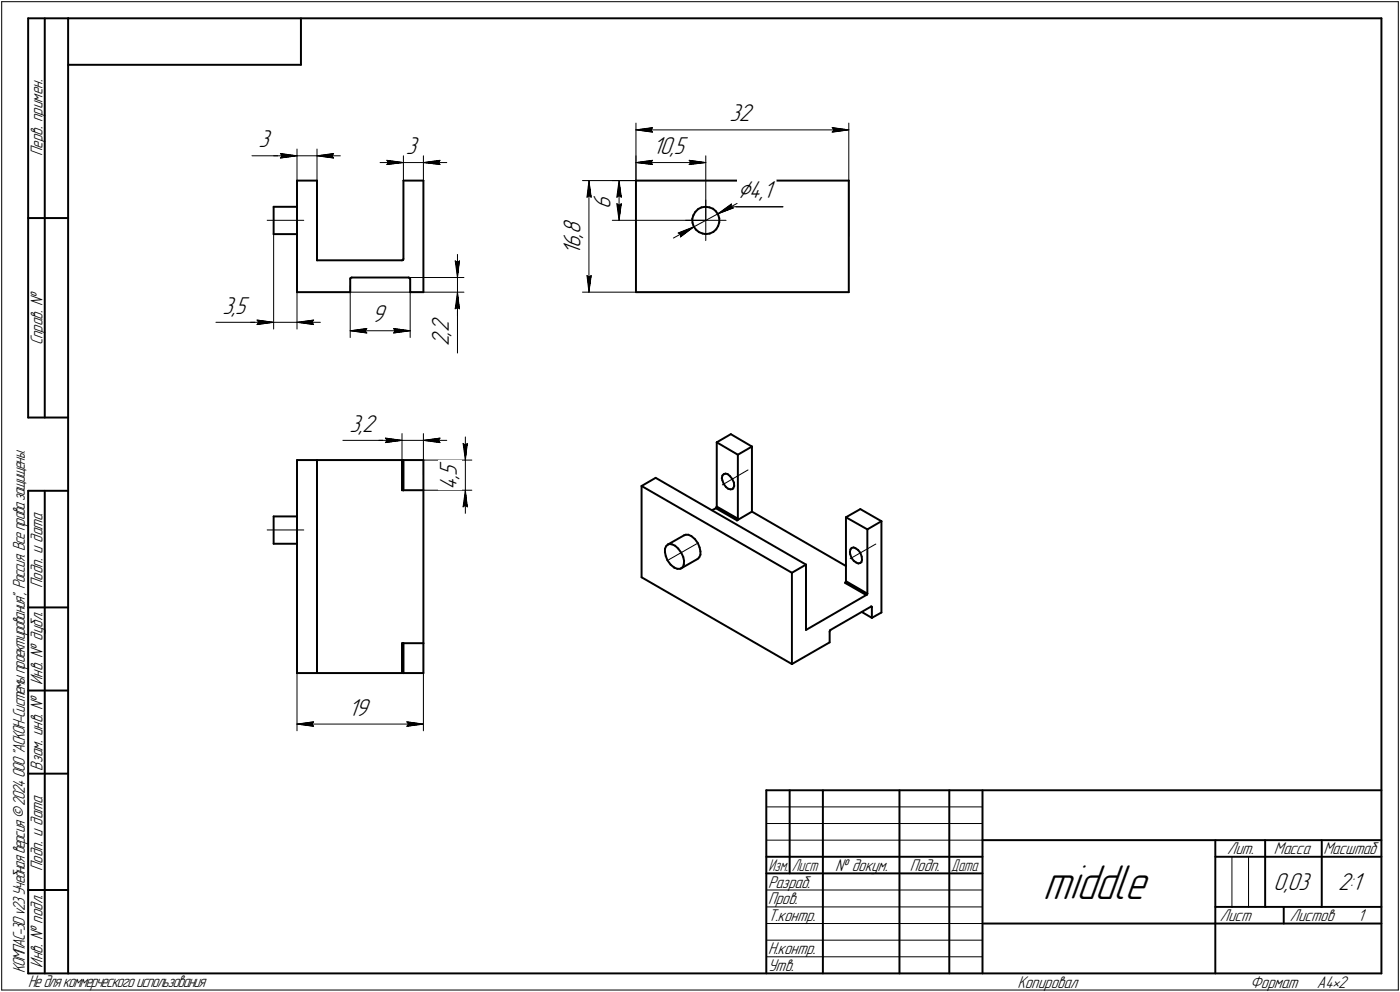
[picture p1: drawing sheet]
<svg xmlns="http://www.w3.org/2000/svg" width="421mm" height="298mm" viewBox="0 0 421 298" stroke-linecap="round" stroke-linejoin="round" font-family="sans-serif">
<defs><g id="words">
<text font-size="15.6" x="313.6" y="270.1">middle</text>
<text font-size="8.5" x="221.8" y="59.6">⌀4,1</text>
<g font-size="7.8">
<text x="219.4" y="36.5">32</text>
<text x="77.7" y="44.3">3</text>
<text x="122" y="46.3">3</text>
<text x="196.3" y="46.3">10,5</text>
<text x="183.7" y="62.7" transform="rotate(-90 183.7 62.7)">6</text>
<text x="174.6" y="71.4" transform="rotate(-90 174.6 71.4)">,</text>
<text x="174.6" y="70.4" transform="rotate(-90 174.6 70.4)">8</text>
<text x="174.6" y="76.7" transform="rotate(-90 174.6 76.7)">1</text>
<text x="174.6" y="74.6" transform="rotate(-90 174.6 74.6)">6</text>
<text x="66.9" y="94.3">3,5</text>
<text x="111.8" y="96.9">9</text>
<text x="135" y="100.9" transform="rotate(-90 135 100.9)">,</text>
<text x="135" y="99.8" transform="rotate(-90 135 99.8)">2</text>
<text x="135" y="104.1" transform="rotate(-90 135 104.1)">2</text>
<text x="105.1" y="129.8">3,2</text>
<text x="137.4" y="143" transform="rotate(-90 137.4 143)">5</text>
<text x="137.4" y="147.2" transform="rotate(-90 137.4 147.2)">4</text>
<text x="137.4" y="144" transform="rotate(-90 137.4 144)">,</text>
<text x="104.8" y="215.1">19</text>
<text x="383" y="267.5">0,03</text>
<text x="402.4" y="267.5">2:1</text>
</g>
<g font-size="5.4">
<text x="12.8" y="46.9" transform="rotate(-90 12.8 46.9)">Перв. примен.</text>
<text x="12.8" y="103.8" transform="rotate(-90 12.8 103.8)">Справ. №</text>
<text x="12.8" y="176.7" transform="rotate(-90 12.8 176.7)">Подп. и дата</text>
<text x="12.8" y="205.8" transform="rotate(-90 12.8 205.8)">Инв. № дубл.</text>
<text x="12.8" y="231.6" transform="rotate(-90 12.8 231.6)">Взам. инв. №</text>
<text x="369.1" y="256.8">Лит.</text>
<text x="383.1" y="256.8">Масса</text>
<text x="398" y="256.8">Масштаб</text>
<text x="12.8" y="261.7" transform="rotate(-90 12.8 261.7)">Подп. и дата</text>
<text x="251.2" y="261.8">№ докум.</text>
<text x="273.6" y="261.8">Подп.</text>
<text x="231" y="266.8">Разраб.</text>
<text x="231" y="271.8">Пров.</text>
<text x="231" y="276.8">Т.контр.</text>
<text x="366.9" y="276.8">Лист</text>
<text x="387.9" y="276.8">Листов</text>
<text x="408.4" y="276.8">1</text>
<text x="231" y="286.8">Н.контр.</text>
<text x="7.5" y="292.5" transform="rotate(-90 7.5 292.5)">КОМПАС-3Dv23Учебнаяверсия©2024ООО&quot;АСКОН-Системыпроектирования&quot;, Россия. Всеправазащищены.</text>
<text x="12.8" y="290.8" transform="rotate(-90 12.8 290.8)">Инв. № подл.</text>
<text x="231" y="291.8">Утв.</text>
<text x="8.5" y="296.7">Недлякоммерческогоиспользования</text>
<text x="306" y="296.8">Копировал</text>
<text x="376" y="296.8">Формат</text>
<text x="396" y="296.8">A4•2</text>
</g>
<g font-size="5.3">
<text x="231.1" y="261.8">Изм.</text>
<text x="238.1" y="261.8">Лист</text>
<text x="286.1" y="261.8">Дата</text>
</g>
</g></defs>
<g fill="none" stroke="#000" stroke-width=".59">
<path d="M8.5 5.5v120zM8.5 5.5h12zM13.5 5.5v120zM20.5 5.5v287zM20.5 5.5h395zM20.5 19.5h70zM90.5 5.5v14zM415.5 5.5v287zM89.3 54.3h6zM89.3 54.3v33.5zM95.3 54.3v23.9zM121.3 54.3h6z"/>
<path d="M121.3 54.3v23.5zM127.3 54.3v33.5zM191.3 54.3h64zM191.3 54.3v33.5zM255.3 54.3v33.5zM8.5 65.5h12zM82.3 62.1v8.3zM82.3 70.4h7zM82.3 62.1h7zM95.3 78.2h25.6zM120.9 78.2l.3-.1zM121.3 77.8l-.1 .3z"/>
<path d="M208.2 65.8l.1 1.2zM208.3 67l.3 1.1zM208.5 64.7l-.3 1.1zM208.6 68.1l.7 .9zM209.1 63.7l-.6 1zM209.3 69l.9 .8zM210 62.8l1-.5zM210 62.8l-.9 .9zM210.2 69.8l1.1 .4zM211 62.3l1.2-.2zM211.3 70.2l1 .2zM212.2 62.1l1.2 .2z"/>
<path d="M212.3 70.4l1.1-.2zM213.4 62.3l1.1 .4zM213.4 70.2l1.1-.5zM214.5 62.7l.8 .8zM214.5 69.7l.9-.8zM215.3 63.5l.7 1zM216 67.9l-.6 1zM216 64.5l.3 1.1zM216.3 66.8l-.3 1.1zM216.3 65.6v1.2zM89.3 87.8h16zM105.3 83.8v4z"/>
<path d="M105.4 83.6l-.1 .2zM105.4 83.6l.3-.2zM105.7 83.4h17.2zM122.9 83.4l.3 .2zM123.2 83.6l.2 .2zM123.4 87.8h3.9zM123.4 83.8v4zM191.3 87.8h64zM8.5 125.5h12zM89.3 138.3v64zM89.3 138.3h6zM95.3 138.3h25.6z"/>
<path d="M95.3 138.3v64zM120.9 138.3v9zM120.9 138.3h.3zM121.2 138.3v9zM121.2 138.3h.1M121.3 138.3v9zM121.3 138.3h6zM127.3 138.3v9zM215.6 132.9l6.3 3.8zM215.6 132.9v19.3zM215.6 132.9l4.2-2.4zM219.8 130.5l6.3 3.7z"/>
<path d="M221.9 136.7v19.2zM221.9 136.7l4.2-2.5zM226.1 134.2v19.6zM8.5 147.5v145zM8.5 147.5h12zM13.5 147.5v145zM82.3 155.2v8.2zM82.3 155.2h7zM120.9 147.3h.3zM121.3 147.3h.1M121.3 147.3h6zM127.3 147.3v46z"/>
<path d="M193 146l45.2 26.1zM193 146l4.2-2.4zM193 146v27.5zM197.2 143.6l45.2 26.1zM214.1 153.3l1.2-.6zM215.3 152.7l6.4 3.7zM215.5 152.5l6.3 3.7zM215.5 152.5l-.2 .2zM215.6 152.2l6.3 3.7zM215.6 152.2l-.1 .3zM217.1 143.7l.2 .7zM217.3 142.9l-.2 .8z"/>
<path d="M217.3 142.9l.4-.4zM217.3 144.4l.4 1.1zM217.7 142.5l.5-.2zM217.7 145.5l.7 .9zM218.2 142.3l.7 .2zM218.4 146.4l.6 .5zM218.9 142.5l.6 .6zM219 146.9l.7 .2zM219.5 143.1l.7 .8zM219.7 147.1l.6-.1zM220.2 143.9l.5 1.1zM220.6 146.6l-.3 .4z"/>
<path d="M220.7 145l.1 1zM220.8 146l-.2 .6zM221.7 156.4l4.4-2.6zM221.8 156.2l-.1 .2zM221.9 155.9l-.1 .3zM226.1 153.8l28.3 16.3zM254.4 155.4v19.3zM254.4 155.4l6.5 3.7zM254.4 155.4l4.3-2.4zM258.7 153l6.4 3.6zM260.9 159.1l4.2-2.5zM260.9 159.1v19.3z"/>
<path d="M265.1 156.6v27.5zM82.3 163.4h7zM193 173.5l45.2 26.1zM200 164.9v1zM200 165.9l.2 1.2zM200.2 167.1l.5 1.3zM200.3 164.2l-.3 .7zM200.7 168.4l1 1.3zM200.8 163.7l.5-.2zM200.8 163.7l-.5 .5zM200.8 163.7l4.9-2.8zM201.3 163.5l.8 .1z"/>
<path d="M201.7 169.7l1 .8zM202.1 163.6l.9 .4zM202.7 170.5l.2 .1zM202.9 170.6l.8 .3zM203 164l1 .8zM203.7 170.9h.9zM204 164.8l.9 1.3zM204.6 170.9l.3-.1zM204.9 170.8l.5-.5zM204.9 166.1l.6 1.3zM204.9 170.8l4.9-2.8zM205.5 167.4l.2 1.2z"/>
<path d="M205.7 169.6l-.3 .7zM205.7 168.6v1zM205.7 160.9l.5-.2zM206.2 160.7h.8zM207 160.7l.9 .4zM207.9 161.1l1.1 .9zM209 162l.9 1.2zM209.8 168l.5-.5zM209.9 163.2l.5 1.3zM210.4 164.5l.3 1.2zM210.7 166.7l-.4 .8zM210.7 165.7v1z"/>
<path d="M238.2 172.1l4.2-2.4zM238.2 172.1v27.5zM242.4 169.7v19.6zM254.2 175.2l6.3 3.6zM254.3 174.9l6.5 3.7zM254.3 174.9l-.1 .3zM254.4 174.7l6.5 3.7zM254.4 174.7l-.1 .2zM255.6 165.9l.1 .6zM255.7 166.5l.4 1.2zM255.8 165.1l-.2 .8zM256.1 164.7l-.3 .4z"/>
<path d="M256.1 164.7l.6-.2zM256.1 167.7l.7 .9zM256.7 164.5l.6 .3zM256.8 168.6l.8 .5zM257.3 164.8l.8 .5zM257.6 169.1l.5 .2zM258.1 165.3l.6 .8zM258.1 169.3l.6-.1zM258.7 166.1l.5 1.2zM258.7 169.2l.4-.3zM259.2 167.3v.9zM259.2 168.2l-.1 .7z"/>
<path d="M260.5 178.8l.3-.2zM260.9 178.4l-.1 .2zM8.5 182.5h12zM120.9 193.3h.3zM120.9 193.3v9zM121.2 193.3h.1M121.2 193.3v9zM121.3 193.3v9zM121.3 193.3h6zM127.3 193.3v9zM238.2 199.6l11.3-6.6zM242.4 189.3l18.1-10.5z"/>
<path d="M249.5 189.8v3.2zM249.6 189.5l-.1 .3zM249.6 189.5l.2-.2zM249.8 189.3l12.2-7zM259.2 183.9l3 1.8zM262 182.3h.1zM262 182.3l.2 .2zM262.1 182.3l.1 .2zM262.2 185.7l2.9-1.6zM262.2 182.5v3.2zM8.5 207.5h12zM89.3 202.3h6z"/>
<path d="M95.3 202.3h25.6zM120.9 202.3h.3zM121.3 202.3h.1M121.3 202.3h6zM8.5 232.5h12zM230.5 237.5h185zM230.5 237.5v55zM237.5 237.5v25zM247.5 237.5v55zM270.5 237.5v55zM285.5 237.5v55zM295.5 237.5v55z"/>
<path d="M230.5 257.5h65zM295.5 252.5h120zM365.5 252.5v40zM365.5 257.5h15zM380.5 252.5v20zM380.5 257.5h35zM397.5 252.5v20zM8.5 267.5h12zM230.5 262.5h65zM295.5 277.5h70zM365.5 277.5h50zM365.5 272.5h50z"/>
<path d="M386.1 272.5v5zM8.5 292.5h12zM20.5 292.5h395z"/>
</g>
<g fill="none" stroke="#000" stroke-width=".3">
<path d="M.5 .5v297zM.5 .5h420zM420.5 .5v297zM191.3 37v17.3zM191.3 39l5-.6zM191.3 39l5 .7zM191.3 39h64zM195.7 39l.6 .7zM196.3 38.4l-.6 .6zM250.3 39.7l5-.7zM250.3 38.4l.5 .6zM250.3 38.4l5 .6z"/>
<path d="M250.8 39l-.5 .7zM255.3 37v34zM75.8 46.8h8.5zM82.3 46.8h7zM84.3 46.8h5zM84.3 46.1l5 .7zM84.3 46.1l.5 .7zM84.3 47.5l5-.7zM84.8 46.8l-.5 .7zM89.3 44.8v9.5zM89.3 46.8h6zM95.3 44.8v21.4z"/>
<path d="M95.3 46.8l5 .7zM95.3 46.8l5-.7zM95.3 46.8h7.1zM99.8 46.8l.5 .7zM100.3 46.1l-.5 .7zM114.3 48.9h7zM116.3 48.2l5 .7zM116.3 48.2l.5 .7zM116.3 49.4l5-.5zM116.8 48.9l-.5 .5zM121.3 46.8v7.5zM121.3 48.9h6z"/>
<path d="M127.3 46.8v7.5zM127.3 48.9l5 .5zM127.3 48.9l5-.7zM127.3 48.9h7.1zM131.8 48.9l.5 .5zM132.3 48.2l-.5 .7zM175.2 54.3h48.1zM176.5 59.3l.6-.5zM177.1 54.3l.7 5zM177.1 58.8l.7 .5zM177.1 54.3l-.6 5zM177.1 54.3v33.5z"/>
<path d="M184.1 54.3h7.2zM185.5 59.3l.7-.5zM186.2 54.3l.7 5zM186.2 58.8l.7 .5zM186.2 54.3l-.7 5zM186.2 54.3v11.9zM191.3 46.8v7.5zM191.3 48.9l5-.7zM191.3 48.9l5 .5zM191.3 48.9h21zM195.7 48.9l.6 .5zM196.3 48.2l-.6 .7z"/>
<path d="M207.3 49.4l5-.5zM207.3 48.2l.5 .7zM207.3 48.2l5 .7zM207.8 48.9l-.5 .5zM212.3 46.8v19.4zM80.3 66.2h11.1zM82.3 70.4v28.5zM136.9 78.4l.7 .5zM136.9 78.4l.7 5zM137.6 78.9l.6-.5zM137.6 76.5v6.9zM138.2 78.4l-.6 5z"/>
<path d="M184.1 66.2h28.2zM185.5 61.2l.7 5zM185.5 61.2l.7 .5zM186.2 61.7l.7-.5zM186.9 61.2l-.7 5zM202.5 71.5l6.2-3.3zM204 70l4.7-1.8zM204 70l.7 .4zM204.6 71.2l4.1-3zM204.7 70.4l-.1 .8zM206.2 66.2h6.1zM208.7 68.2l7.2-3.9z"/>
<path d="M212.3 66.2h6.1zM212.3 66.2v6.1zM212.3 60.1v6.1zM215.9 64.3l3.9-2.2zM215.9 64.3l4.7-1.8zM215.9 64.3l4.1-3zM215.9 64.3l6.1-3.3zM219.8 62.1h15.7zM219.8 62.1l.8 .4zM220 61.3l-.2 .8zM64.9 96.9h12.5zM75.4 96.9h6.9z"/>
<path d="M77.3 96.2l5 .7zM77.3 96.2l.5 .7zM77.3 97.5l5-.6zM77.4 96.9h4.9zM77.8 96.9l-.5 .6zM82.3 96.9h7zM89.3 87.8v11.1zM89.3 96.9l5 .6zM89.3 96.9l5-.7zM89.3 96.9h7.1zM93.8 96.9l.5 .6zM94.3 96.2l-.5 .7z"/>
<path d="M105.3 85.9v15.5zM105.3 87.8h34.2zM105.3 99.4l5-.7zM105.3 99.4l5 .7zM105.3 99.4h18.1zM109.8 99.4l.5 .7zM110.3 98.7l-.5 .7zM118.4 98.7l.4 .7zM118.4 98.7l5 .7zM118.8 99.4l-.4 .7zM122.9 83.4h16.6zM123.4 87.8v13.6z"/>
<path d="M136.9 92.8l.7-.4zM137.6 87.8v5.1zM137.6 92.9v13.2zM137.6 87.8l-.7 5zM137.6 92.4l.6 .4zM137.6 87.8l.6 5zM137.6 87.8v7zM137.6 83.4v4.4zM175.2 87.8h16.1zM176.5 82.8l.6 5zM176.5 82.8l.6 .5zM177.1 83.3l.7-.5z"/>
<path d="M177.8 82.8l-.7 5zM118.4 100.1l5-.7zM103.1 132.3h12.8zM114 132.3h6.9zM115.9 132.3h5zM115.9 131.7l5 .6zM115.9 131.7l.5 .6zM115.9 133l5-.7zM116.4 132.3l-.5 .7zM120.9 130.3v12.4zM120.9 132.3h6.4zM127.3 130.3v12.4z"/>
<path d="M127.3 138.3h14.6zM127.3 132.3l5 .7zM127.3 132.3l5-.6zM127.3 132.3h7.1zM131.8 132.3l.5 .7zM132.3 131.7l-.5 .6zM139.3 133.3l.7 .5zM139.3 133.3l.7 5zM140 133.8l.5-.5zM140 131.3v7zM140 138.3v9zM140.5 133.3l-.5 5z"/>
<path d="M80.3 159.3h11.1zM127.3 147.3h14.6zM139.3 152.3l.7-.5zM140 147.3l-.7 5zM140 151.8l.5 .5zM140 147.3l.5 5zM140 147.3v7zM217.3 145.7l7.7-4.5zM201.1 168.2l8.4-4.8zM255.7 167.9l7.7-4.4zM127.3 193.3v26.3zM89.3 202.3v17.3z"/>
<path d="M89.3 217.6l5-.7zM89.3 217.6l5 .7zM89.3 217.6h38zM93.8 217.6l.5 .7zM94.3 216.9l-.5 .7zM122.3 218.3l5-.7zM122.3 216.9l.6 .7zM122.3 216.9l5 .7zM122.9 217.6l-.6 .7zM230.5 247.5h65zM230.5 252.5h65zM230.5 242.5h65z"/>
<path d="M370.5 257.5v15zM375.5 257.5v15zM230.5 267.5h65zM230.5 272.5h65zM230.5 277.5h65zM.5 297.5h420zM230.5 282.5h65zM230.5 287.5h65z"/>
</g>
<g fill="#fff" stroke="#fff" stroke-width=".3">
<path d="M111.8 91.3h5zM111.8 91.4h5zM111.8 91.4h5zM111.8 91.5h5zM111.8 91.6h5zM111.8 91.7h5zM111.8 91.8h5zM111.8 91.9h5zM111.8 91.9h5zM111.8 92h5zM111.8 92.1h5zM111.8 92.2h5zM111.8 92.3h5zM111.8 92.4h5zM111.8 92.5h5zM111.8 92.5h5zM111.8 92.6h5zM111.8 92.7h5zM111.8 92.8h5zM111.8 92.9h5zM111.8 93h5zM111.8 93h5zM111.8 93.1h5zM111.8 93.2h5zM111.8 93.3h5zM111.8 93.4h5zM111.8 93.5h5zM111.8 93.6h5zM111.8 93.6h5zM111.8 93.7h5zM111.8 93.8h5zM111.8 93.9h5zM111.8 94h5zM111.8 94.1h5zM111.8 94.1h5zM111.8 94.2h5zM111.8 94.3h5zM111.8 94.4h5zM111.8 94.5h5zM111.8 94.6h5zM111.8 94.7h5zM111.8 94.7h5zM111.8 94.8h5zM111.8 94.9h5zM111.8 95h5zM111.8 95.1h5zM111.8 95.2h5zM111.8 95.2h5zM111.8 95.3h5zM111.8 95.4h5zM111.8 95.5h5zM111.8 95.6h5zM111.8 95.7h5zM111.8 95.8h5zM111.8 95.8h5zM111.8 95.9h5zM111.8 96h5zM111.8 96.1h5zM111.8 96.2h5zM111.8 96.3h5zM111.8 96.4h5zM111.8 96.4h5zM111.8 96.5h5zM111.8 96.6h5zM111.8 96.7h5zM111.8 96.8h5zM111.8 96.9h5zM111.8 96.9h5zM111.8 97h5zM111.8 97.1h5zM111.8 97.2h5zM111.8 97.3h5zM111.8 97.4h5zM111.8 97.5h5zM111.8 97.5h5zM111.8 97.6h5zM111.8 97.7h5zM111.8 97.8h5zM111.8 97.9h5zM111.8 98h5zM111.8 98h5zM111.8 98.1h5zM111.8 98.2h5zM111.8 98.3h5z"/>
<path d="M117.9 98.2h.6zM117.9 98.3h1.2zM117.9 98.4h1.8zM117.9 98.5h2.5zM117.9 98.6h3.1zM117.9 98.6h3.7zM117.9 98.7h3.9zM117.9 98.8h4.1zM117.9 98.9h4.3zM117.9 99h4.5zM117.9 99.1h4.7zM117.9 99.1h4.9zM117.9 99.2h5.1zM117.9 99.3h5.3zM117.9 99.4h5.5zM117.9 99.5h5.3zM117.9 99.6h5.1zM117.9 99.7h4.9zM117.9 99.7h4.7zM117.9 99.8h4.5zM117.9 99.9h4.3zM117.9 100h4.1zM117.9 100.1h3.9zM117.9 100.2h3.7zM117.9 100.2h3zM117.9 100.3h2.2zM117.9 100.4h1.5zM117.9 100.5h.7z"/>
<path d="M110.2 98.2h.6zM109.6 98.3h1.2zM109 98.4h1.8zM108.4 98.5h2.4zM107.8 98.6h3zM107.1 98.6h3.7zM106.9 98.7h3.9zM106.8 98.8h4zM106.5 98.9h4.3zM106.3 99h4.5zM106.2 99.1h4.6zM105.9 99.1h4.9zM105.7 99.2h5.1zM105.6 99.3h5.2zM105.3 99.4h5.5zM105.6 99.5h5.2zM105.7 99.6h5.1zM105.9 99.7h4.9zM106.2 99.7h4.6zM106.3 99.8h4.5zM106.5 99.9h4.3zM106.8 100h4zM106.9 100.1h3.9zM107.1 100.2h3.7zM107.9 100.2h2.9zM108.6 100.3h2.2zM109.4 100.4h1.4zM110.2 100.5h.6z"/>
<path d="M129.5 94.8h7.1zM129.5 94.9h7.1zM129.5 95h7.1zM129.5 95.1h7.1zM129.5 95.2h7.1zM129.5 95.2h7.1zM129.5 95.3h7.1zM129.5 95.4h7.1zM129.5 95.5h7.1zM129.5 95.6h7.1zM129.5 95.7h7.1zM129.5 95.8h7.1zM129.5 95.8h7.1zM129.5 95.9h7.1zM129.5 96h7.1zM129.5 96.1h7.1zM129.5 96.2h7.1zM129.5 96.3h7.1zM129.5 96.4h7.1zM129.5 96.4h7.1zM129.5 96.5h7.1zM129.5 96.6h7.1zM129.5 96.7h7.1zM129.5 96.8h7.1zM129.5 96.9h7.1zM129.5 96.9h7.1zM129.5 97h7.1zM129.5 97.1h7.1zM129.5 97.2h7.1zM129.5 97.3h7.1zM129.5 97.4h7.1zM129.5 97.5h7.1zM129.5 97.5h7.1zM129.5 97.6h7.1zM129.5 97.7h7.1zM129.5 97.8h7.1zM129.5 97.9h7.1zM129.5 98h7.1zM129.5 98h7.1zM129.5 98.1h7.1zM129.5 98.2h7.1zM129.5 98.3h7.1zM129.5 98.4h7.1zM129.5 98.5h7.1zM129.5 98.6h7.1zM129.5 98.6h7.1zM129.5 98.7h7.1zM129.5 98.8h7.1zM129.5 98.9h7.1zM129.5 99h7.1zM129.5 99.1h7.1zM129.5 99.1h7.1zM129.5 99.2h7.1zM129.5 99.3h7.1zM129.5 99.4h7.1zM129.5 99.5h7.1zM129.5 99.6h7.1zM129.5 99.7h7.1zM129.5 99.7h7.1zM129.5 99.8h7.1zM129.5 99.9h7.1zM129.5 100h7.1zM129.5 100.1h7.1zM129.5 100.2h7.1zM129.5 100.2h7.1zM129.5 100.3h7.1zM129.5 100.4h7.1zM129.5 100.5h7.1zM129.5 100.6h7.1zM129.5 100.7h7.1zM129.5 100.8h7.1zM129.5 100.8h7.1zM129.5 100.9h7.1zM129.5 101h7.1zM129.5 101.1h7.1zM129.5 101.2h7.1zM129.5 101.3h7.1zM129.5 101.3h7.1zM129.5 101.4h7.1zM129.5 101.5h7.1zM129.5 101.6h7.1zM129.5 101.7h7.1zM129.5 101.8h7.1zM129.5 101.9h7.1zM129.5 101.9h7.1zM129.5 102h7.1zM129.5 102.1h7.1zM129.5 102.2h7.1zM129.5 102.3h7.1zM129.5 102.4h7.1zM129.5 102.4h7.1zM129.5 102.5h7.1zM129.5 102.6h7.1zM129.5 102.7h7.1zM129.5 102.8h7.1zM129.5 102.9h7.1zM129.5 103h7.1zM129.5 103h7.1zM129.5 103.1h7.1zM129.5 103.2h7.1zM129.5 103.3h7.1zM129.5 103.4h7.1zM129.5 103.5h7.1zM129.5 103.5h7.1zM129.5 103.6h7.1zM129.5 103.7h7.1zM129.5 103.8h7.1zM129.5 103.9h7.1zM129.5 104h7.1z"/>
<path d="M136.3 78h2.5zM136.4 78.1h2.4zM136.4 78.1h2.4zM136.4 78.2h2.4zM136.4 78.3h2.4zM136.4 78.4h2.4zM136.4 78.5h2.4zM136.4 78.6h2.4zM136.5 78.7h2.2zM136.5 78.7h2.2zM136.5 78.8h2.2zM136.5 78.9h2.2zM136.5 79h2.2zM136.5 79.1h2.2zM136.5 79.2h2.2zM136.6 79.2h2zM136.6 79.3h2zM136.6 79.4h2zM136.6 79.5h2zM136.6 79.6h2zM136.6 79.7h2zM136.6 79.8h2zM136.7 79.8h1.8zM136.7 79.9h1.8zM136.7 80h1.8zM136.7 80.1h1.8zM136.7 80.2h1.8zM136.7 80.3h1.8zM136.7 80.3h1.8zM136.7 80.4h1.7zM136.7 80.5h1.7zM136.7 80.6h1.7zM136.7 80.7h1.7zM136.7 80.8h1.7zM136.7 80.9h1.7zM136.7 80.9h1.7zM136.8 81h1.5zM136.8 81.1h1.5zM136.8 81.2h1.5zM136.8 81.3h1.5zM136.8 81.4h1.5zM136.8 81.4h1.5zM136.8 81.5h1.5zM136.8 81.6h1.5zM136.9 81.7h1.4zM136.9 81.8h1.4zM137 81.9h1.2zM137 82h1.2zM137.1 82h1.1zM137.1 82.1h1zM137.1 82.2h1zM137.2 82.3h.8zM137.2 82.4h.8zM137.2 82.5h.8zM137.2 82.5h.7zM137.3 82.6h.6zM137.3 82.7h.6zM137.3 82.8h.5zM137.4 82.9h.4zM137.4 83h.4zM137.5 83.1h.3zM137.5 83.1h.3z"/>
<path d="M137.5 88.1h.3zM137.5 88.1h.3zM137.4 88.2h.4zM137.4 88.3h.4zM137.4 88.4h.4zM137.3 88.5h.5zM137.3 88.6h.6zM137.2 88.6h.7zM137.2 88.7h.7zM137.2 88.8h.8zM137.2 88.9h.8zM137.2 89h.9zM137.1 89.1h1zM137.1 89.2h1zM137.1 89.2h1.1zM137 89.3h1.2zM137 89.4h1.2zM136.9 89.5h1.4zM136.9 89.6h1.4zM136.8 89.7h1.5zM136.8 89.7h1.5zM136.8 89.8h1.5zM136.8 89.9h1.5zM136.8 90h1.5zM136.8 90.1h1.5zM136.8 90.2h1.5zM136.8 90.3h1.5zM136.7 90.3h1.7zM136.7 90.4h1.7zM136.7 90.5h1.7zM136.7 90.6h1.7zM136.7 90.7h1.7zM136.7 90.8h1.7zM136.7 90.8h1.7zM136.7 90.9h1.8zM136.7 91h1.8zM136.7 91.1h1.8zM136.7 91.2h1.8zM136.7 91.3h1.8zM136.7 91.4h1.8zM136.7 91.4h1.8zM136.6 91.5h2zM136.6 91.6h2zM136.6 91.7h2zM136.6 91.8h2zM136.6 91.9h2zM136.6 91.9h2zM136.6 92h2zM136.5 92.1h2.2zM136.5 92.2h2.2zM136.5 92.3h2.2zM136.5 92.4h2.2zM136.5 92.5h2.2zM136.5 92.5h2.2zM136.5 92.6h2.2zM136.4 92.7h2.4zM136.4 92.8h2.4zM136.4 92.9h2.4zM136.4 93h2.4zM136.4 93h2.4zM136.4 93.1h2.4zM136.4 93.2h2.4z"/>
<path d="M77.7 38.7h4.7zM77.7 38.8h4.7zM77.7 38.9h4.7zM77.7 38.9h4.7zM77.7 39h4.7zM77.7 39.1h4.7zM77.7 39.2h4.7zM77.7 39.3h4.7zM77.7 39.4h4.7zM77.7 39.5h4.7zM77.7 39.5h4.7zM77.7 39.6h4.7zM77.7 39.7h4.7zM77.7 39.8h4.7zM77.7 39.9h4.7zM77.7 40h4.7zM77.7 40h4.7zM77.7 40.1h4.7zM77.7 40.2h4.7zM77.7 40.3h4.7zM77.7 40.4h4.7zM77.7 40.5h4.7zM77.7 40.6h4.7zM77.7 40.6h4.7zM77.7 40.7h4.7zM77.7 40.8h4.7zM77.7 40.9h4.7zM77.7 41h4.7zM77.7 41.1h4.7zM77.7 41.1h4.7zM77.7 41.2h4.7zM77.7 41.3h4.7zM77.7 41.4h4.7zM77.7 41.5h4.7zM77.7 41.6h4.7zM77.7 41.7h4.7zM77.7 41.7h4.7zM77.7 41.8h4.7zM77.7 41.9h4.7zM77.7 42h4.7zM77.7 42.1h4.7zM77.7 42.2h4.7zM77.7 42.2h4.7zM77.7 42.3h4.7zM77.7 42.4h4.7zM77.7 42.5h4.7zM77.7 42.6h4.7zM77.7 42.7h4.7zM77.7 42.8h4.7zM77.7 42.8h4.7zM77.7 42.9h4.7zM77.7 43h4.7zM77.7 43.1h4.7zM77.7 43.2h4.7zM77.7 43.3h4.7zM77.7 43.3h4.7zM77.7 43.4h4.7zM77.7 43.5h4.7zM77.7 43.6h4.7zM77.7 43.7h4.7zM77.7 43.8h4.7zM77.7 43.9h4.7zM77.7 43.9h4.7zM77.7 44h4.7zM77.7 44.1h4.7zM77.7 44.2h4.7zM77.7 44.3h4.7zM77.7 44.4h4.7zM77.7 44.4h4.7zM77.7 44.5h4.7zM77.7 44.6h4.7zM77.7 44.7h4.7zM77.7 44.8h4.7zM77.7 44.9h4.7zM77.7 45h4.7zM77.7 45h4.7zM77.7 45.1h4.7zM77.7 45.2h4.7zM77.7 45.3h4.7zM77.7 45.4h4.7zM77.7 45.5h4.7zM77.7 45.6h4.7zM77.7 45.6h4.7zM77.7 45.7h4.7z"/>
<path d="M83.8 45.6h.7zM83.8 45.7h1.3zM83.8 45.8h1.9zM83.8 45.9h2.6zM83.8 46h3.2zM83.8 46.1h3.7zM83.8 46.1h4zM83.8 46.2h4.2zM83.8 46.3h4.3zM83.8 46.4h4.6zM83.8 46.5h4.8zM83.8 46.6h4.9zM83.8 46.7h5.2zM83.8 46.7h5.4zM83.8 46.8h5.5zM83.8 46.9h5.4zM83.8 47h5.2zM83.8 47.1h4.9zM83.8 47.2h4.8zM83.8 47.2h4.6zM83.8 47.3h4.3zM83.8 47.4h4.2zM83.8 47.5h4zM83.8 47.6h3.7zM83.8 47.7h3.1zM83.8 47.8h2.3zM83.8 47.8h1.5zM83.8 47.9h.8z"/>
<path d="M100.2 45.6h.6zM99.7 45.7h1.1zM99 45.8h1.8zM98.4 45.9h2.4zM97.8 46h3zM97.1 46.1h3.7zM96.9 46.1h3.9zM96.8 46.2h4zM96.5 46.3h4.3zM96.4 46.4h4.4zM96.2 46.5h4.6zM95.9 46.6h4.9zM95.8 46.7h5zM95.6 46.7h5.2zM95.3 46.8h5.5zM95.6 46.9h5.2zM95.8 47h5zM95.9 47.1h4.9zM96.2 47.2h4.6zM96.4 47.2h4.4zM96.5 47.3h4.3zM96.8 47.4h4zM96.9 47.5h3.9zM97.1 47.6h3.7zM97.9 47.7h2.9zM98.6 47.8h2.2zM99.4 47.8h1.4zM100.2 47.9h.6z"/>
<path d="M122 40.7h4.7zM122 40.8h4.7zM122 40.9h4.7zM122 41h4.7zM122 41.1h4.7zM122 41.1h4.7zM122 41.2h4.7zM122 41.3h4.7zM122 41.4h4.7zM122 41.5h4.7zM122 41.6h4.7zM122 41.7h4.7zM122 41.7h4.7zM122 41.8h4.7zM122 41.9h4.7zM122 42h4.7zM122 42.1h4.7zM122 42.2h4.7zM122 42.2h4.7zM122 42.3h4.7zM122 42.4h4.7zM122 42.5h4.7zM122 42.6h4.7zM122 42.7h4.7zM122 42.8h4.7zM122 42.8h4.7zM122 42.9h4.7zM122 43h4.7zM122 43.1h4.7zM122 43.2h4.7zM122 43.3h4.7zM122 43.3h4.7zM122 43.4h4.7zM122 43.5h4.7zM122 43.6h4.7zM122 43.7h4.7zM122 43.8h4.7zM122 43.9h4.7zM122 43.9h4.7zM122 44h4.7zM122 44.1h4.7zM122 44.2h4.7zM122 44.3h4.7zM122 44.4h4.7zM122 44.4h4.7zM122 44.5h4.7zM122 44.6h4.7zM122 44.7h4.7zM122 44.8h4.7zM122 44.9h4.7zM122 45h4.7zM122 45h4.7zM122 45.1h4.7zM122 45.2h4.7zM122 45.3h4.7zM122 45.4h4.7zM122 45.5h4.7zM122 45.6h4.7zM122 45.6h4.7zM122 45.7h4.7zM122 45.8h4.7zM122 45.9h4.7zM122 46h4.7zM122 46.1h4.7zM122 46.1h4.7zM122 46.2h4.7zM122 46.3h4.7zM122 46.4h4.7zM122 46.5h4.7zM122 46.6h4.7zM122 46.7h4.7zM122 46.7h4.7zM122 46.8h4.7zM122 46.9h4.7zM122 47h4.7zM122 47.1h4.7zM122 47.2h4.7zM122 47.2h4.7zM122 47.3h4.7zM122 47.4h4.7zM122 47.5h4.7zM122 47.6h4.7zM122 47.7h4.7zM122 47.8h4.7z"/>
<path d="M115.8 47.7h.7zM115.8 47.8h1.3zM115.8 47.8h1.9zM115.8 47.9h2.6zM115.8 48h3.2zM115.8 48.1h3.7zM115.8 48.2h4zM115.8 48.3h4.2zM115.8 48.3h4.3zM115.8 48.4h4.6zM115.8 48.5h4.8zM115.8 48.6h4.9zM115.8 48.7h5.2zM115.8 48.8h5.4zM115.8 48.9h5.5zM115.8 48.9h5.4zM115.8 49h5.1zM115.8 49.1h4.9zM115.8 49.2h4.7zM115.8 49.3h4.4zM115.8 49.4h4.3zM115.8 49.4h4zM115.8 49.5h3.7zM115.8 49.6h3.2zM115.8 49.7h2.6zM115.8 49.8h1.9zM115.8 49.9h1.3zM115.8 50h.7z"/>
<path d="M132.2 47.7h.6zM131.7 47.8h1.1zM131 47.8h1.8zM130.4 47.9h2.4zM129.8 48h3zM129.1 48.1h3.7zM128.9 48.2h3.9zM128.8 48.3h4zM128.5 48.3h4.3zM128.4 48.4h4.4zM128.2 48.5h4.6zM127.9 48.6h4.9zM127.8 48.7h5zM127.6 48.8h5.2zM127.3 48.9h5.5zM127.6 48.9h5.2zM127.8 49h5zM128 49.1h4.8zM128.3 49.2h4.5zM128.5 49.3h4.3zM128.7 49.4h4.1zM128.9 49.4h3.9zM129.1 49.5h3.7zM129.8 49.6h3zM130.4 49.7h2.4zM131 49.8h1.8zM131.7 49.9h1.1zM132.2 50h.6z"/>
<path d="M66.9 88.7h8.5zM66.9 88.8h8.5zM66.9 88.9h8.5zM66.9 89h8.5zM66.9 89.1h8.5zM66.9 89.2h8.5zM66.9 89.2h8.5zM66.9 89.3h8.5zM66.9 89.4h8.5zM66.9 89.5h8.5zM66.9 89.6h8.5zM66.9 89.7h8.5zM66.9 89.7h8.5zM66.9 89.8h8.5zM66.9 89.9h8.5zM66.9 90h8.5zM66.9 90.1h8.5zM66.9 90.2h8.5zM66.9 90.3h8.5zM66.9 90.3h8.5zM66.9 90.4h8.5zM66.9 90.5h8.5zM66.9 90.6h8.5zM66.9 90.7h8.5zM66.9 90.8h8.5zM66.9 90.8h8.5zM66.9 90.9h8.5zM66.9 91h8.5zM66.9 91.1h8.5zM66.9 91.2h8.5zM66.9 91.3h8.5zM66.9 91.4h8.5zM66.9 91.4h8.5zM66.9 91.5h8.5zM66.9 91.6h8.5zM66.9 91.7h8.5zM66.9 91.8h8.5zM66.9 91.9h8.5zM66.9 91.9h8.5zM66.9 92h8.5zM66.9 92.1h8.5zM66.9 92.2h8.5zM66.9 92.3h8.5zM66.9 92.4h8.5zM66.9 92.5h8.5zM66.9 92.5h8.5zM66.9 92.6h8.5zM66.9 92.7h8.5zM66.9 92.8h8.5zM66.9 92.9h8.5zM66.9 93h8.5zM66.9 93h8.5zM66.9 93.1h8.5zM66.9 93.2h8.5zM66.9 93.3h8.5zM66.9 93.4h8.5zM66.9 93.5h8.5zM66.9 93.6h8.5zM66.9 93.6h8.5zM66.9 93.7h8.5zM66.9 93.8h8.5zM66.9 93.9h8.5zM66.9 94h8.5zM66.9 94.1h8.5zM66.9 94.1h8.5zM66.9 94.2h8.5zM66.9 94.3h8.5zM66.9 94.4h8.5zM66.9 94.5h8.5zM66.9 94.6h8.5zM66.9 94.7h8.5zM66.9 94.7h8.5zM66.9 94.8h8.5zM66.9 94.9h8.5zM66.9 95h8.5zM66.9 95.1h8.5zM66.9 95.2h8.5zM66.9 95.2h8.5zM66.9 95.3h8.5zM66.9 95.4h8.5zM66.9 95.5h8.5zM66.9 95.6h8.5zM66.9 95.7h8.5zM66.9 95.8h8.5z"/>
<path d="M76.8 95.7h.7zM76.8 95.8h1.3zM76.8 95.8h1.9zM76.8 95.9h2.5zM76.8 96h3.1zM76.8 96.1h3.7zM76.8 96.2h4zM76.8 96.3h4.1zM76.8 96.4h4.3zM76.8 96.4h4.6zM76.8 96.5h4.7zM76.8 96.6h4.9zM76.8 96.7h5.2zM76.8 96.8h5.3zM76.8 96.9h5.5zM76.8 96.9h5.3zM76.8 97h5.2zM76.8 97.1h4.9zM76.8 97.2h4.7zM76.8 97.3h4.6zM76.8 97.4h4.3zM76.8 97.5h4.1zM76.8 97.5h4zM76.8 97.6h3.7zM76.8 97.7h3zM76.8 97.8h2.3zM76.8 97.9h1.5zM76.8 98h.8z"/>
<path d="M94.2 95.7h.6zM93.6 95.8h1.2zM93 95.8h1.8zM92.4 95.9h2.4zM91.8 96h3zM91.1 96.1h3.7zM90.9 96.2h3.9zM90.8 96.3h4zM90.5 96.4h4.3zM90.3 96.4h4.5zM90.2 96.5h4.6zM89.9 96.6h4.9zM89.7 96.7h5.1zM89.6 96.8h5.2zM89.3 96.9h5.5zM89.6 96.9h5.2zM89.7 97h5.1zM89.9 97.1h4.9zM90.2 97.2h4.6zM90.3 97.3h4.5zM90.5 97.4h4.3zM90.8 97.5h4zM90.9 97.5h3.9zM91.1 97.6h3.7zM91.9 97.7h2.9zM92.6 97.8h2.2zM93.4 97.9h1.4zM94.1 98h.7z"/>
<path d="M219.4 30.9h7.8zM219.4 31h7.8zM219.4 31.1h7.8zM219.4 31.2h7.8zM219.4 31.2h7.8zM219.4 31.3h7.8zM219.4 31.4h7.8zM219.4 31.5h7.8zM219.4 31.6h7.8zM219.4 31.7h7.8zM219.4 31.7h7.8zM219.4 31.8h7.8zM219.4 31.9h7.8zM219.4 32h7.8zM219.4 32.1h7.8zM219.4 32.2h7.8zM219.4 32.3h7.8zM219.4 32.3h7.8zM219.4 32.4h7.8zM219.4 32.5h7.8zM219.4 32.6h7.8zM219.4 32.7h7.8zM219.4 32.8h7.8zM219.4 32.9h7.8zM219.4 32.9h7.8zM219.4 33h7.8zM219.4 33.1h7.8zM219.4 33.2h7.8zM219.4 33.3h7.8zM219.4 33.4h7.8zM219.4 33.4h7.8zM219.4 33.5h7.8zM219.4 33.6h7.8zM219.4 33.7h7.8zM219.4 33.8h7.8zM219.4 33.9h7.8zM219.4 34h7.8zM219.4 34h7.8zM219.4 34.1h7.8zM219.4 34.2h7.8zM219.4 34.3h7.8zM219.4 34.4h7.8zM219.4 34.5h7.8zM219.4 34.5h7.8zM219.4 34.6h7.8zM219.4 34.7h7.8zM219.4 34.8h7.8zM219.4 34.9h7.8zM219.4 35h7.8zM219.4 35.1h7.8zM219.4 35.1h7.8zM219.4 35.2h7.8zM219.4 35.3h7.8zM219.4 35.4h7.8zM219.4 35.5h7.8zM219.4 35.6h7.8zM219.4 35.6h7.8zM219.4 35.7h7.8zM219.4 35.8h7.8zM219.4 35.9h7.8zM219.4 36h7.8zM219.4 36.1h7.8zM219.4 36.2h7.8zM219.4 36.2h7.8zM219.4 36.3h7.8zM219.4 36.4h7.8zM219.4 36.5h7.8zM219.4 36.6h7.8zM219.4 36.7h7.8zM219.4 36.7h7.8zM219.4 36.8h7.8zM219.4 36.9h7.8zM219.4 37h7.8zM219.4 37.1h7.8zM219.4 37.2h7.8zM219.4 37.3h7.8zM219.4 37.3h7.8zM219.4 37.4h7.8zM219.4 37.5h7.8zM219.4 37.6h7.8zM219.4 37.7h7.8zM219.4 37.8h7.8zM219.4 37.8h7.8zM219.4 37.9h7.8z"/>
<path d="M196.2 37.8h.6zM195.6 37.9h1.2zM194.9 38h1.9zM194.3 38.1h2.5zM193.7 38.2h3.1zM193 38.3h3.8zM192.9 38.4h3.9zM192.7 38.4h4.1zM192.4 38.5h4.4zM192.3 38.6h4.5zM192.1 38.7h4.7zM191.9 38.8h4.9zM191.7 38.9h5.1zM191.5 38.9h5.3zM191.3 39h5.5zM191.5 39.1h5.3zM191.7 39.2h5.1zM191.9 39.3h4.9zM192.1 39.4h4.7zM192.3 39.5h4.5zM192.4 39.5h4.4zM192.7 39.6h4.1zM192.9 39.7h3.9zM193 39.8h3.8zM193.8 39.9h3zM194.6 40h2.2zM195.3 40h1.5zM196.1 40.1h.7z"/>
<path d="M249.8 37.8h.6zM249.8 37.9h1.2zM249.8 38h1.8zM249.8 38.1h2.5zM249.8 38.2h3.1zM249.8 38.3h3.7zM249.8 38.4h3.9zM249.8 38.4h4.1zM249.8 38.5h4.3zM249.8 38.6h4.5zM249.8 38.7h4.7zM249.8 38.8h4.9zM249.8 38.9h5.1zM249.8 38.9h5.3zM249.8 39h5.5zM249.8 39.1h5.3zM249.8 39.2h5.1zM249.8 39.3h4.9zM249.8 39.4h4.7zM249.8 39.5h4.5zM249.8 39.5h4.3zM249.8 39.6h4.1zM249.8 39.7h3.9zM249.8 39.8h3.7zM249.8 39.9h3zM249.8 40h2.3zM249.8 40h1.5zM249.8 40.1h.7z"/>
<path d="M169 65.4h7.1zM169 65.4h7.1zM169 65.5h7.1zM169 65.6h7.1zM169 65.7h7.1zM169 65.8h7.1zM169 65.9h7.1zM169 66h7.1zM169 66h7.1zM169 66.1h7.1zM169 66.2h7.1zM169 66.3h7.1zM169 66.4h7.1zM169 66.5h7.1zM169 66.5h7.1zM169 66.6h7.1zM169 66.7h7.1zM169 66.8h7.1zM169 66.9h7.1zM169 67h7.1zM169 67.1h7.1zM169 67.1h7.1zM169 67.2h7.1zM169 67.3h7.1zM169 67.4h7.1zM169 67.5h7.1zM169 67.6h7.1zM169 67.6h7.1zM169 67.7h7.1zM169 67.8h7.1zM169 67.9h7.1zM169 68h7.1zM169 68.1h7.1zM169 68.2h7.1zM169 68.2h7.1zM169 68.3h7.1zM169 68.4h7.1zM169 68.5h7.1zM169 68.6h7.1zM169 68.7h7.1zM169 68.7h7.1zM169 68.8h7.1zM169 68.9h7.1zM169 69h7.1zM169 69.1h7.1zM169 69.2h7.1zM169 69.3h7.1zM169 69.3h7.1zM169 69.4h7.1zM169 69.5h7.1zM169 69.6h7.1zM169 69.7h7.1zM169 69.8h7.1zM169 69.8h7.1zM169 69.9h7.1zM169 70h7.1zM169 70.1h7.1zM169 70.2h7.1zM169 70.3h7.1zM169 70.4h7.1zM169 70.4h7.1zM169 70.5h7.1zM169 70.6h7.1zM169 70.7h7.1zM169 70.8h7.1zM169 70.9h7.1zM169 71h7.1zM169 71h7.1zM169 71.1h7.1zM169 71.2h7.1zM169 71.3h7.1zM169 71.4h7.1zM169 71.5h7.1zM169 71.5h7.1zM169 71.6h7.1zM169 71.7h7.1zM169 71.8h7.1zM169 71.9h7.1zM169 72h7.1zM169 72.1h7.1zM169 72.1h7.1zM169 72.2h7.1zM169 72.3h7.1zM169 72.4h7.1zM169 72.5h7.1zM169 72.6h7.1zM169 72.6h7.1zM169 72.7h7.1zM169 72.8h7.1zM169 72.9h7.1zM169 73h7.1zM169 73.1h7.1zM169 73.2h7.1zM169 73.2h7.1zM169 73.3h7.1zM169 73.4h7.1zM169 73.5h7.1zM169 73.6h7.1zM169 73.7h7.1zM169 73.7h7.1zM169 73.8h7.1zM169 73.9h7.1zM169 74h7.1zM169 74.1h7.1zM169 74.2h7.1zM169 74.3h7.1zM169 74.3h7.1zM169 74.4h7.1zM169 74.5h7.1zM169 74.6h7.1zM169 74.7h7.1zM169 74.8h7.1zM169 74.8h7.1zM169 74.9h7.1zM169 75h7.1zM169 75.1h7.1zM169 75.2h7.1zM169 75.3h7.1zM169 75.4h7.1zM169 75.4h7.1zM169 75.5h7.1zM169 75.6h7.1zM169 75.7h7.1zM169 75.8h7.1zM169 75.9h7.1zM169 75.9h7.1zM169 76h7.1zM169 76.1h7.1zM169 76.2h7.1zM169 76.3h7.1zM169 76.4h7.1zM169 76.5h7.1zM169 76.5h7.1zM169 76.6h7.1z"/>
<path d="M175.9 82.3h2.5zM176 82.4h2.4zM176 82.5h2.4zM176 82.5h2.4zM176 82.6h2.4zM176 82.7h2.4zM176 82.8h2.4zM176 82.9h2.4zM176.1 83h2.2zM176.1 83.1h2.2zM176.1 83.1h2.2zM176.1 83.2h2.2zM176.1 83.3h2.2zM176.1 83.4h2.2zM176.1 83.5h2.2zM176.2 83.6h2zM176.2 83.7h2zM176.2 83.7h2zM176.2 83.8h2zM176.2 83.9h2zM176.2 84h2zM176.2 84.1h2zM176.2 84.2h1.9zM176.3 84.2h1.8zM176.3 84.3h1.8zM176.3 84.4h1.8zM176.3 84.5h1.8zM176.3 84.6h1.8zM176.3 84.7h1.8zM176.3 84.8h1.8zM176.4 84.8h1.7zM176.4 84.9h1.7zM176.4 85h1.7zM176.4 85.1h1.7zM176.4 85.2h1.7zM176.4 85.3h1.7zM176.4 85.3h1.7zM176.4 85.4h1.6zM176.4 85.5h1.6zM176.4 85.6h1.6zM176.4 85.7h1.6zM176.4 85.8h1.6zM176.4 85.9h1.6zM176.4 85.9h1.6zM176.4 86h1.5zM176.5 86.1h1.4zM176.5 86.2h1.4zM176.6 86.3h1.2zM176.6 86.4h1.2zM176.6 86.4h1.1zM176.7 86.5h1zM176.7 86.6h.9zM176.8 86.7h.8zM176.8 86.8h.8zM176.8 86.9h.7zM176.9 87h.6zM176.9 87h.6zM176.9 87.1h.6zM177 87.2h.4zM177 87.3h.4zM177 87.4h.4zM177 87.5h.3zM177 87.5h.3z"/>
<path d="M177 54.5h.3zM177 54.6h.3zM177 54.7h.4zM177 54.8h.4zM177 54.9h.4zM176.9 54.9h.6zM176.9 55h.6zM176.9 55.1h.6zM176.8 55.2h.7zM176.8 55.3h.8zM176.8 55.4h.8zM176.7 55.5h.9zM176.7 55.5h1zM176.6 55.6h1.1zM176.6 55.7h1.2zM176.6 55.8h1.2zM176.5 55.9h1.4zM176.5 56h1.4zM176.4 56h1.5zM176.4 56.1h1.6zM176.4 56.2h1.6zM176.4 56.3h1.6zM176.4 56.4h1.6zM176.4 56.5h1.6zM176.4 56.6h1.6zM176.4 56.6h1.6zM176.4 56.7h1.7zM176.4 56.8h1.7zM176.4 56.9h1.7zM176.4 57h1.7zM176.4 57.1h1.7zM176.4 57.1h1.7zM176.4 57.2h1.7zM176.3 57.3h1.8zM176.3 57.4h1.8zM176.3 57.5h1.8zM176.3 57.6h1.8zM176.3 57.7h1.8zM176.3 57.7h1.8zM176.3 57.8h1.8zM176.2 57.9h1.9zM176.2 58h2zM176.2 58.1h2zM176.2 58.2h2zM176.2 58.3h2zM176.2 58.3h2zM176.2 58.4h2zM176.2 58.5h2zM176.1 58.6h2.2zM176.1 58.7h2.2zM176.1 58.8h2.2zM176.1 58.8h2.2zM176.1 58.9h2.2zM176.1 59h2.2zM176.1 59.1h2.2zM176 59.2h2.4zM176 59.3h2.4zM176 59.4h2.4zM176 59.4h2.4zM176 59.5h2.4zM176 59.6h2.4zM176 59.7h2.4z"/>
<path d="M208.1 68.2h.6zM207.4 68.3h1.2zM206.8 68.4h1.7zM206.6 68.5h1.8zM206.3 68.6h2.1zM206.2 68.7h2.1zM205.9 68.7h2.4zM205.7 68.8h2.5zM205.5 68.9h2.6zM205.3 69h2.7zM205.1 69.1h2.8zM204.8 69.2h3.1zM204.6 69.3h3.3zM204.4 69.3h3.4zM204.2 69.4h3.5zM204 69.5h3.6zM203.8 69.6h3.7zM203.5 69.7h3.9zM203.3 69.8h4zM203.4 69.8h3.9zM203.5 69.9h3.6zM203.5 70h3.5zM203.5 70.1h3.4zM203.5 70.2h3.3zM203.6 70.3h3.1zM203.6 70.4h3zM203.7 70.4h2.7zM203.7 70.5h2.6zM203.8 70.6h2.4zM203.8 70.7h2.3zM203.9 70.8h2.1zM203.9 70.9h2zM204 71h1.7zM204 71h1.7zM204 71.1h1.6zM204.1 71.2h1.3zM204.1 71.3h1.2zM204.2 71.4h1zM204.3 71.5h.8zM204.3 71.5h.7zM204.4 71.6h.5zM204.4 71.7h.3zM204.5 71.8h.1z"/>
<path d="M220 60.6h.2zM220 60.7h.3zM219.8 60.8h.5zM219.7 60.9h.7zM219.6 61h.8zM219.5 61h1zM219.4 61.1h1.1zM219.2 61.2h1.4zM219.1 61.3h1.5zM219 61.4h1.6zM218.9 61.5h1.7zM218.8 61.6h1.9zM218.6 61.6h2.1zM218.5 61.7h2.3zM218.4 61.8h2.5zM218.3 61.9h2.6zM218.2 62h2.8zM218.1 62.1h2.9zM217.9 62.1h3.2zM217.8 62.2h3.3zM217.7 62.3h3.4zM217.6 62.4h3.5zM217.5 62.5h3.7zM217.3 62.6h3.9zM217.3 62.7h4zM217.1 62.7h4.2zM217.1 62.8h4zM217 62.9h3.9zM216.9 63h3.8zM216.8 63.1h3.7zM216.8 63.2h3.4zM216.7 63.2h3.3zM216.7 63.3h3.1zM216.6 63.4h2.9zM216.5 63.5h2.9zM216.5 63.6h2.6zM216.4 63.7h2.5zM216.3 63.8h2.4zM216.2 63.8h2.2zM216.2 63.9h2.1zM216.2 64h1.8zM216.1 64.1h1.7zM216 64.2h.8z"/>
<path d="M221.8 53.8h11.6zM221.8 53.9h11.6zM221.8 54h11.6zM221.8 54.1h11.6zM221.8 54.2h11.6zM221.8 54.3h11.6zM221.8 54.4h11.6zM221.8 54.4h11.6zM221.8 54.5h11.6zM221.8 54.6h11.6zM221.8 54.7h11.6zM221.8 54.8h11.6zM221.8 54.9h11.6zM221.8 54.9h11.6zM221.8 55h11.6zM221.8 55.1h11.6zM221.8 55.2h11.6zM221.8 55.3h11.6zM221.8 55.4h11.6zM221.8 55.5h11.6zM221.8 55.5h11.6zM221.8 55.6h11.6zM221.8 55.7h11.6zM221.8 55.8h11.6zM221.8 55.9h11.6zM221.8 56h11.6zM221.8 56h11.6zM221.8 56.1h11.6zM221.8 56.2h11.6zM221.8 56.3h11.6zM221.8 56.4h11.6zM221.8 56.5h11.6zM221.8 56.6h11.6zM221.8 56.6h11.6zM221.8 56.7h11.6zM221.8 56.8h11.6zM221.8 56.9h11.6zM221.8 57h11.6zM221.8 57.1h11.6zM221.8 57.1h11.6zM221.8 57.2h11.6zM221.8 57.3h11.6zM221.8 57.4h11.6zM221.8 57.5h11.6zM221.8 57.6h11.6zM221.8 57.7h11.6zM221.8 57.7h11.6zM221.8 57.8h11.6zM221.8 57.9h11.6zM221.8 58h11.6zM221.8 58.1h11.6zM221.8 58.2h11.6zM221.8 58.3h11.6zM221.8 58.3h11.6zM221.8 58.4h11.6zM221.8 58.5h11.6zM221.8 58.6h11.6zM221.8 58.7h11.6zM221.8 58.8h11.6zM221.8 58.8h11.6zM221.8 58.9h11.6zM221.8 59h11.6zM221.8 59.1h11.6zM221.8 59.2h11.6zM221.8 59.3h11.6zM221.8 59.4h11.6zM221.8 59.4h11.6zM221.8 59.5h11.6zM221.8 59.6h11.6zM221.8 59.7h11.6zM221.8 59.8h11.6zM221.8 59.9h11.6zM221.8 59.9h11.6zM221.8 60h11.6zM221.8 60.1h11.6zM221.8 60.2h11.6zM221.8 60.3h11.6zM221.8 60.4h11.6zM221.8 60.5h11.6zM221.8 60.5h11.6zM221.8 60.6h11.6zM221.8 60.7h11.6zM221.8 60.8h11.6zM221.8 60.9h11.6zM221.8 61h11.6zM221.8 61h11.6z"/>
<path d="M178.1 57.7h7.1zM178.1 57.8h7.1zM178.1 57.9h7.1zM178.1 58h7.1zM178.1 58.1h7.1zM178.1 58.2h7.1zM178.1 58.3h7.1zM178.1 58.3h7.1zM178.1 58.4h7.1zM178.1 58.5h7.1zM178.1 58.6h7.1zM178.1 58.7h7.1zM178.1 58.8h7.1zM178.1 58.8h7.1zM178.1 58.9h7.1zM178.1 59h7.1zM178.1 59.1h7.1zM178.1 59.2h7.1zM178.1 59.3h7.1zM178.1 59.4h7.1zM178.1 59.4h7.1zM178.1 59.5h7.1zM178.1 59.6h7.1zM178.1 59.7h7.1zM178.1 59.8h7.1zM178.1 59.9h7.1zM178.1 59.9h7.1zM178.1 60h7.1zM178.1 60.1h7.1zM178.1 60.2h7.1zM178.1 60.3h7.1zM178.1 60.4h7.1zM178.1 60.5h7.1zM178.1 60.5h7.1zM178.1 60.6h7.1zM178.1 60.7h7.1zM178.1 60.8h7.1zM178.1 60.9h7.1zM178.1 61h7.1zM178.1 61h7.1zM178.1 61.1h7.1zM178.1 61.2h7.1zM178.1 61.3h7.1zM178.1 61.4h7.1zM178.1 61.5h7.1zM178.1 61.6h7.1zM178.1 61.6h7.1zM178.1 61.7h7.1zM178.1 61.8h7.1zM178.1 61.9h7.1zM178.1 62h7.1zM178.1 62.1h7.1zM178.1 62.1h7.1zM178.1 62.2h7.1zM178.1 62.3h7.1zM178.1 62.4h7.1zM178.1 62.5h7.1zM178.1 62.6h7.1zM178.1 62.7h7.1z"/>
<path d="M186.1 54.5h.3zM186.1 54.6h.3zM186 54.7h.4zM186 54.8h.4zM185.9 54.9h.5zM185.9 54.9h.6zM185.9 55h.6zM185.8 55.1h.8zM185.8 55.2h.8zM185.8 55.3h.9zM185.8 55.4h.9zM185.7 55.5h1zM185.7 55.5h1.1zM185.7 55.6h1.1zM185.6 55.7h1.3zM185.6 55.8h1.3zM185.5 55.9h1.4zM185.5 56h1.4zM185.4 56h1.5zM185.4 56.1h1.6zM185.4 56.2h1.6zM185.4 56.3h1.6zM185.4 56.4h1.6zM185.4 56.5h1.6zM185.4 56.6h1.6zM185.4 56.6h1.6zM185.4 56.7h1.7zM185.3 56.8h1.8zM185.3 56.9h1.8zM185.3 57h1.8zM185.3 57.1h1.8zM185.3 57.1h1.8zM185.3 57.2h1.8zM185.3 57.3h1.9zM185.3 57.4h1.9zM185.3 57.5h1.9zM185.3 57.6h1.9zM185.3 57.7h1.9zM185.3 57.7h1.9zM185.3 57.8h1.9zM185.3 57.9h1.9zM185.3 58h2zM185.3 58.1h2zM185.3 58.2h2zM185.3 58.3h2zM185.2 58.3h2.1zM185.2 58.4h2.1zM185.2 58.5h2.1zM185.2 58.6h2.2zM185.2 58.7h2.2zM185.2 58.8h2.2zM185.2 58.8h2.2zM185.2 58.9h2.2zM185.2 59h2.2zM185.1 59.1h2.3zM185.1 59.2h2.4zM185.1 59.3h2.4zM185.1 59.4h2.4zM185.1 59.4h2.4zM185.1 59.5h2.4zM185.1 59.6h2.4zM185.1 59.7h2.4z"/>
<path d="M185 60.7h2.5zM185.1 60.8h2.4zM185.1 60.9h2.4zM185.1 61h2.4zM185.1 61h2.4zM185.1 61.1h2.4zM185.1 61.2h2.4zM185.1 61.3h2.4zM185.1 61.4h2.3zM185.2 61.5h2.2zM185.2 61.6h2.2zM185.2 61.6h2.2zM185.2 61.7h2.2zM185.2 61.8h2.2zM185.2 61.9h2.2zM185.2 62h2.1zM185.2 62.1h2.1zM185.2 62.1h2.1zM185.3 62.2h2zM185.3 62.3h2zM185.3 62.4h2zM185.3 62.5h2zM185.3 62.6h1.9zM185.3 62.7h1.9zM185.3 62.7h1.9zM185.3 62.8h1.9zM185.3 62.9h1.9zM185.3 63h1.9zM185.3 63.1h1.9zM185.3 63.2h1.9zM185.3 63.2h1.8zM185.3 63.3h1.8zM185.3 63.4h1.8zM185.3 63.5h1.8zM185.3 63.6h1.8zM185.3 63.7h1.8zM185.4 63.8h1.7zM185.4 63.8h1.6zM185.4 63.9h1.6zM185.4 64h1.6zM185.4 64.1h1.6zM185.4 64.2h1.6zM185.4 64.3h1.6zM185.4 64.3h1.6zM185.4 64.4h1.5zM185.5 64.5h1.4zM185.5 64.6h1.4zM185.6 64.7h1.3zM185.6 64.8h1.3zM185.7 64.9h1.1zM185.7 64.9h1.1zM185.7 65h1zM185.8 65.1h.9zM185.8 65.2h.9zM185.8 65.3h.8zM185.8 65.4h.8zM185.9 65.4h.6zM185.9 65.5h.6zM185.9 65.6h.5zM186 65.7h.4zM186 65.8h.4zM186.1 65.9h.3zM186.1 66h.3z"/>
<path d="M196.3 40.7h11zM196.3 40.8h11zM196.3 40.9h11zM196.3 41h11zM196.3 41.1h11zM196.3 41.1h11zM196.3 41.2h11zM196.3 41.3h11zM196.3 41.4h11zM196.3 41.5h11zM196.3 41.6h11zM196.3 41.7h11zM196.3 41.7h11zM196.3 41.8h11zM196.3 41.9h11zM196.3 42h11zM196.3 42.1h11zM196.3 42.2h11zM196.3 42.2h11zM196.3 42.3h11zM196.3 42.4h11zM196.3 42.5h11zM196.3 42.6h11zM196.3 42.7h11zM196.3 42.8h11zM196.3 42.8h11zM196.3 42.9h11zM196.3 43h11zM196.3 43.1h11zM196.3 43.2h11zM196.3 43.3h11zM196.3 43.3h11zM196.3 43.4h11zM196.3 43.5h11zM196.3 43.6h11zM196.3 43.7h11zM196.3 43.8h11zM196.3 43.9h11zM196.3 43.9h11zM196.3 44h11zM196.3 44.1h11zM196.3 44.2h11zM196.3 44.3h11zM196.3 44.4h11zM196.3 44.4h11zM196.3 44.5h11zM196.3 44.6h11zM196.3 44.7h11zM196.3 44.8h11zM196.3 44.9h11zM196.3 45h11zM196.3 45h11zM196.3 45.1h11zM196.3 45.2h11zM196.3 45.3h11zM196.3 45.4h11zM196.3 45.5h11zM196.3 45.6h11zM196.3 45.6h11zM196.3 45.7h11zM196.3 45.8h11zM196.3 45.9h11zM196.3 46h11zM196.3 46.1h11zM196.3 46.1h11zM196.3 46.2h11zM196.3 46.3h11zM196.3 46.4h11zM196.3 46.5h11zM196.3 46.6h11zM196.3 46.7h11zM196.3 46.7h11zM196.3 46.8h11zM196.3 46.9h11zM196.3 47h11zM196.3 47.1h11zM196.3 47.2h11zM196.3 47.2h11zM196.3 47.3h11zM196.3 47.4h11zM196.3 47.5h11zM196.3 47.6h11zM196.3 47.7h11zM196.3 47.8h11z"/>
<path d="M196.2 47.7h.6zM195.6 47.8h1.2zM194.9 47.8h1.9zM194.3 47.9h2.5zM193.7 48h3.1zM193 48.1h3.8zM192.9 48.2h3.9zM192.7 48.3h4.1zM192.4 48.3h4.4zM192.3 48.4h4.5zM192.1 48.5h4.7zM191.9 48.6h4.9zM191.7 48.7h5.1zM191.5 48.8h5.3zM191.3 48.9h5.5zM191.5 48.9h5.3zM191.8 49h5zM191.9 49.1h4.9zM192.2 49.2h4.6zM192.4 49.3h4.4zM192.6 49.4h4.2zM192.9 49.4h3.9zM193 49.5h3.8zM193.7 49.6h3.1zM194.3 49.7h2.5zM194.9 49.8h1.9zM195.6 49.9h1.2zM196.2 50h.6z"/>
<path d="M206.8 47.7h.6zM206.8 47.8h1.2zM206.8 47.8h1.8zM206.8 47.9h2.5zM206.8 48h3.1zM206.8 48.1h3.7zM206.8 48.2h3.9zM206.8 48.3h4.1zM206.8 48.3h4.3zM206.8 48.4h4.5zM206.8 48.5h4.7zM206.8 48.6h4.9zM206.8 48.7h5.1zM206.8 48.8h5.3zM206.8 48.9h5.5zM206.8 48.9h5.3zM206.8 49h5zM206.8 49.1h4.9zM206.8 49.2h4.6zM206.8 49.3h4.4zM206.8 49.4h4.2zM206.8 49.4h3.9zM206.8 49.5h3.7zM206.8 49.6h3.1zM206.8 49.7h2.5zM206.8 49.8h1.8zM206.8 49.9h1.2zM206.8 50h.6z"/>
<path d="M105.1 124.2h8.9zM105.1 124.3h8.9zM105.1 124.4h8.9zM105.1 124.5h8.9zM105.1 124.5h8.9zM105.1 124.6h8.9zM105.1 124.7h8.9zM105.1 124.8h8.9zM105.1 124.9h8.9zM105.1 125h8.9zM105.1 125.1h8.9zM105.1 125.1h8.9zM105.1 125.2h8.9zM105.1 125.3h8.9zM105.1 125.4h8.9zM105.1 125.5h8.9zM105.1 125.6h8.9zM105.1 125.6h8.9zM105.1 125.7h8.9zM105.1 125.8h8.9zM105.1 125.9h8.9zM105.1 126h8.9zM105.1 126.1h8.9zM105.1 126.2h8.9zM105.1 126.2h8.9zM105.1 126.3h8.9zM105.1 126.4h8.9zM105.1 126.5h8.9zM105.1 126.6h8.9zM105.1 126.7h8.9zM105.1 126.7h8.9zM105.1 126.8h8.9zM105.1 126.9h8.9zM105.1 127h8.9zM105.1 127.1h8.9zM105.1 127.2h8.9zM105.1 127.3h8.9zM105.1 127.3h8.9zM105.1 127.4h8.9zM105.1 127.5h8.9zM105.1 127.6h8.9zM105.1 127.7h8.9zM105.1 127.8h8.9zM105.1 127.8h8.9zM105.1 127.9h8.9zM105.1 128h8.9zM105.1 128.1h8.9zM105.1 128.2h8.9zM105.1 128.3h8.9zM105.1 128.4h8.9zM105.1 128.4h8.9zM105.1 128.5h8.9zM105.1 128.6h8.9zM105.1 128.7h8.9zM105.1 128.8h8.9zM105.1 128.9h8.9zM105.1 128.9h8.9zM105.1 129h8.9zM105.1 129.1h8.9zM105.1 129.2h8.9zM105.1 129.3h8.9zM105.1 129.4h8.9zM105.1 129.5h8.9zM105.1 129.5h8.9zM105.1 129.6h8.9zM105.1 129.7h8.9zM105.1 129.8h8.9zM105.1 129.9h8.9zM105.1 130h8.9zM105.1 130h8.9zM105.1 130.1h8.9zM105.1 130.2h8.9zM105.1 130.3h8.9zM105.1 130.4h8.9zM105.1 130.5h8.9zM105.1 130.6h8.9zM105.1 130.6h8.9zM105.1 130.7h8.9zM105.1 130.8h8.9zM105.1 130.9h8.9zM105.1 131h8.9zM105.1 131.1h8.9zM105.1 131.1h8.9zM105.1 131.2h8.9z"/>
<path d="M115.4 131.1h.7zM115.4 131.2h1.3zM115.4 131.3h1.9zM115.4 131.4h2.5zM115.4 131.5h3.1zM115.4 131.6h3.7zM115.4 131.7h4zM115.4 131.7h4.1zM115.4 131.8h4.3zM115.4 131.9h4.6zM115.4 132h4.7zM115.4 132.1h4.9zM115.4 132.2h5.2zM115.4 132.2h5.3zM115.4 132.3h5.5zM115.4 132.4h5.3zM115.4 132.5h5.2zM115.4 132.6h4.9zM115.4 132.7h4.7zM115.4 132.8h4.6zM115.4 132.8h4.3zM115.4 132.9h4.1zM115.4 133h4zM115.4 133.1h3.7zM115.4 133.2h3zM115.4 133.3h2.3zM115.4 133.3h1.5zM115.4 133.4h.8z"/>
<path d="M132.2 131.1h.6zM131.7 131.2h1.1zM131 131.3h1.8zM130.4 131.4h2.4zM129.8 131.5h3zM129.1 131.6h3.7zM128.9 131.7h3.9zM128.8 131.7h4zM128.5 131.8h4.3zM128.4 131.9h4.4zM128.2 132h4.6zM127.9 132.1h4.9zM127.8 132.2h5zM127.6 132.2h5.2zM127.3 132.3h5.5zM127.6 132.4h5.2zM127.8 132.5h5zM127.9 132.6h4.9zM128.2 132.7h4.6zM128.4 132.8h4.4zM128.5 132.8h4.3zM128.8 132.9h4zM128.9 133h3.9zM129.1 133.1h3.7zM129.9 133.2h2.9zM130.6 133.3h2.2zM131.4 133.3h1.4zM132.2 133.4h.6z"/>
<path d="M131.8 138.3h7.1zM131.8 138.4h7.1zM131.8 138.5h7.1zM131.8 138.6h7.1zM131.8 138.7h7.1zM131.8 138.8h7.1zM131.8 138.9h7.1zM131.8 138.9h7.1zM131.8 139h7.1zM131.8 139.1h7.1zM131.8 139.2h7.1zM131.8 139.3h7.1zM131.8 139.4h7.1zM131.8 139.4h7.1zM131.8 139.5h7.1zM131.8 139.6h7.1zM131.8 139.7h7.1zM131.8 139.8h7.1zM131.8 139.9h7.1zM131.8 140h7.1zM131.8 140h7.1zM131.8 140.1h7.1zM131.8 140.2h7.1zM131.8 140.3h7.1zM131.8 140.4h7.1zM131.8 140.5h7.1zM131.8 140.5h7.1zM131.8 140.6h7.1zM131.8 140.7h7.1zM131.8 140.8h7.1zM131.8 140.9h7.1zM131.8 141h7.1zM131.8 141.1h7.1zM131.8 141.1h7.1zM131.8 141.2h7.1zM131.8 141.3h7.1zM131.8 141.4h7.1zM131.8 141.5h7.1zM131.8 141.6h7.1zM131.8 141.6h7.1zM131.8 141.7h7.1zM131.8 141.8h7.1zM131.8 141.9h7.1zM131.8 142h7.1zM131.8 142.1h7.1zM131.8 142.2h7.1zM131.8 142.2h7.1zM131.8 142.3h7.1zM131.8 142.4h7.1zM131.8 142.5h7.1zM131.8 142.6h7.1zM131.8 142.7h7.1zM131.8 142.7h7.1zM131.8 142.8h7.1zM131.8 142.9h7.1zM131.8 143h7.1zM131.8 143.1h7.1zM131.8 143.2h7.1zM131.8 143.3h7.1zM131.8 143.3h7.1zM131.8 143.4h7.1zM131.8 143.5h7.1zM131.8 143.6h7.1zM131.8 143.7h7.1zM131.8 143.8h7.1zM131.8 143.8h7.1zM131.8 143.9h7.1zM131.8 144h7.1zM131.8 144.1h7.1zM131.8 144.2h7.1zM131.8 144.3h7.1zM131.8 144.4h7.1zM131.8 144.4h7.1zM131.8 144.5h7.1zM131.8 144.6h7.1zM131.8 144.7h7.1zM131.8 144.8h7.1zM131.8 144.9h7.1zM131.8 144.9h7.1zM131.8 145h7.1zM131.8 145.1h7.1zM131.8 145.2h7.1zM131.8 145.3h7.1zM131.8 145.4h7.1zM131.8 145.5h7.1zM131.8 145.5h7.1zM131.8 145.6h7.1zM131.8 145.7h7.1zM131.8 145.8h7.1zM131.8 145.9h7.1zM131.8 146h7.1zM131.8 146h7.1zM131.8 146.1h7.1zM131.8 146.2h7.1zM131.8 146.3h7.1zM131.8 146.4h7.1zM131.8 146.5h7.1zM131.8 146.6h7.1zM131.8 146.6h7.1zM131.8 146.7h7.1zM131.8 146.8h7.1zM131.8 146.9h7.1zM131.8 147h7.1zM131.8 147.1h7.1zM131.8 147.2h7.1z"/>
<path d="M139.9 147.6h.2zM139.9 147.7h.2zM139.8 147.7h.3zM139.8 147.8h.4zM139.7 147.9h.5zM139.7 148h.6zM139.7 148.1h.6zM139.6 148.2h.7zM139.6 148.3h.8zM139.5 148.3h.9zM139.5 148.4h.9zM139.4 148.5h1.1zM139.4 148.6h1.1zM139.4 148.7h1.1zM139.4 148.8h1.1zM139.4 148.8h1.1zM139.3 148.9h1.3zM139.3 149h1.3zM139.2 149.1h1.4zM139.2 149.2h1.5zM139.2 149.3h1.5zM139.2 149.4h1.5zM139.2 149.4h1.5zM139.2 149.5h1.5zM139.2 149.6h1.5zM139.2 149.7h1.5zM139.1 149.8h1.7zM139.1 149.9h1.7zM139.1 149.9h1.7zM139.1 150h1.7zM139.1 150.1h1.7zM139.1 150.2h1.7zM139.1 150.3h1.7zM139 150.4h1.9zM139 150.5h1.9zM139 150.5h1.9zM139 150.6h1.9zM139 150.7h1.9zM139 150.8h1.9zM139 150.9h1.9zM138.9 151h2zM138.9 151h2.1zM138.9 151.1h2.1zM138.9 151.2h2.1zM138.9 151.3h2.1zM138.9 151.4h2.1zM138.9 151.5h2.1zM138.9 151.6h2.1zM138.9 151.6h2.2zM138.9 151.7h2.2zM138.9 151.8h2.2zM138.9 151.9h2.2zM138.9 152h2.2zM138.9 152.1h2.2zM138.9 152.1h2.2zM138.8 152.2h2.3zM138.8 152.3h2.3zM138.8 152.4h2.3zM138.8 152.5h2.3zM138.8 152.6h2.3zM138.8 152.7h2.3zM138.8 152.7h2.3z"/>
<path d="M138.7 132.8h2.4zM138.8 132.8h2.3zM138.8 132.9h2.3zM138.8 133h2.3zM138.8 133.1h2.3zM138.8 133.2h2.3zM138.8 133.3h2.3zM138.8 133.3h2.3zM138.9 133.4h2.2zM138.9 133.5h2.2zM138.9 133.6h2.2zM138.9 133.7h2.2zM138.9 133.8h2.2zM138.9 133.9h2.2zM138.9 133.9h2.2zM138.9 134h2.1zM138.9 134.1h2.1zM138.9 134.2h2.1zM138.9 134.3h2.1zM138.9 134.4h2.1zM138.9 134.5h2.1zM138.9 134.5h2.1zM138.9 134.6h2zM139 134.7h1.9zM139 134.8h1.9zM139 134.9h1.9zM139 135h1.9zM139 135h1.9zM139 135.1h1.9zM139 135.2h1.9zM139.1 135.3h1.7zM139.1 135.4h1.7zM139.1 135.5h1.7zM139.1 135.6h1.7zM139.1 135.6h1.7zM139.1 135.7h1.7zM139.1 135.8h1.7zM139.2 135.9h1.5zM139.2 136h1.5zM139.2 136.1h1.5zM139.2 136.1h1.5zM139.2 136.2h1.5zM139.2 136.3h1.5zM139.2 136.4h1.5zM139.2 136.5h1.4zM139.3 136.6h1.3zM139.3 136.7h1.3zM139.4 136.7h1.1zM139.4 136.8h1.1zM139.4 136.9h1.1zM139.4 137h1.1zM139.4 137.1h1.1zM139.5 137.2h.9zM139.5 137.2h.9zM139.6 137.3h.8zM139.6 137.4h.7zM139.7 137.5h.6zM139.7 137.6h.6zM139.7 137.7h.5zM139.8 137.8h.4zM139.8 137.8h.3zM139.9 137.9h.2zM139.9 138h.2z"/>
<path d="M104.7 209.5h7.1zM104.7 209.5h7.1zM104.7 209.6h7.1zM104.7 209.7h7.1zM104.7 209.8h7.1zM104.7 209.9h7.1zM104.7 210h7.1zM104.7 210.1h7.1zM104.7 210.1h7.1zM104.7 210.2h7.1zM104.7 210.3h7.1zM104.7 210.4h7.1zM104.7 210.5h7.1zM104.7 210.6h7.1zM104.7 210.7h7.1zM104.7 210.7h7.1zM104.7 210.8h7.1zM104.7 210.9h7.1zM104.7 211h7.1zM104.7 211.1h7.1zM104.7 211.2h7.1zM104.7 211.2h7.1zM104.7 211.3h7.1zM104.7 211.4h7.1zM104.7 211.5h7.1zM104.7 211.6h7.1zM104.7 211.7h7.1zM104.7 211.8h7.1zM104.7 211.8h7.1zM104.7 211.9h7.1zM104.7 212h7.1zM104.7 212.1h7.1zM104.7 212.2h7.1zM104.7 212.3h7.1zM104.7 212.3h7.1zM104.7 212.4h7.1zM104.7 212.5h7.1zM104.7 212.6h7.1zM104.7 212.7h7.1zM104.7 212.8h7.1zM104.7 212.9h7.1zM104.7 212.9h7.1zM104.7 213h7.1zM104.7 213.1h7.1zM104.7 213.2h7.1zM104.7 213.3h7.1zM104.7 213.4h7.1zM104.7 213.4h7.1zM104.7 213.5h7.1zM104.7 213.6h7.1zM104.7 213.7h7.1zM104.7 213.8h7.1zM104.7 213.9h7.1zM104.7 214h7.1zM104.7 214h7.1zM104.7 214.1h7.1zM104.7 214.2h7.1zM104.7 214.3h7.1zM104.7 214.4h7.1zM104.7 214.5h7.1zM104.7 214.5h7.1zM104.7 214.6h7.1zM104.7 214.7h7.1zM104.7 214.8h7.1zM104.7 214.9h7.1zM104.7 215h7.1zM104.7 215.1h7.1zM104.7 215.1h7.1zM104.7 215.2h7.1zM104.7 215.3h7.1zM104.7 215.4h7.1zM104.7 215.5h7.1zM104.7 215.6h7.1zM104.7 215.6h7.1zM104.7 215.7h7.1zM104.7 215.8h7.1zM104.7 215.9h7.1zM104.7 216h7.1zM104.7 216.1h7.1zM104.7 216.2h7.1zM104.7 216.2h7.1zM104.7 216.3h7.1zM104.7 216.4h7.1zM104.7 216.5h7.1z"/>
<path d="M94.1 216.5h.7zM93.4 216.6h1.4zM92.6 216.7h2.2zM91.9 216.7h2.9zM91.1 216.8h3.7zM90.9 216.9h3.9zM90.8 217h4zM90.5 217.1h4.3zM90.3 217.2h4.5zM90.2 217.3h4.6zM89.9 217.3h4.9zM89.7 217.4h5.1zM89.6 217.5h5.2zM89.3 217.6h5.5zM89.6 217.7h5.2zM89.7 217.8h5.1zM89.9 217.8h4.9zM90.2 217.9h4.6zM90.3 218h4.5zM90.5 218.1h4.3zM90.8 218.2h4zM90.9 218.3h3.9zM91.1 218.4h3.7zM91.8 218.4h3zM92.4 218.5h2.4zM93 218.6h1.8zM93.6 218.7h1.2zM94.2 218.8h.6z"/>
<path d="M121.8 216.5h.8zM121.8 216.6h1.6zM121.8 216.7h2.3zM121.8 216.7h3.1zM121.8 216.8h3.8zM121.8 216.9h4zM121.8 217h4.2zM121.8 217.1h4.4zM121.8 217.2h4.6zM121.8 217.3h4.8zM121.8 217.3h4.9zM121.8 217.4h5.2zM121.8 217.5h5.4zM121.8 217.6h5.5zM121.8 217.7h5.4zM121.8 217.8h5.2zM121.8 217.8h4.9zM121.8 217.9h4.8zM121.8 218h4.6zM121.8 218.1h4.4zM121.8 218.2h4.2zM121.8 218.3h4zM121.8 218.4h3.8zM121.8 218.4h3.2zM121.8 218.5h2.6zM121.8 218.6h1.9zM121.8 218.7h1.3zM121.8 218.8h.7z"/>
</g>
<g fill="#000" stroke="#000" stroke-width=".3">
<path d="M191.3 39h4.4zM191.9 39.1h3.9zM192.5 39.2h3.4zM193.2 39.3h2.8zM193.8 39.4h2.2zM194.4 39.5h1.7zM195.1 39.5h1.1zM195.7 39.6h.6z"/>
<path d="M195.7 38.4h.6zM195.1 38.5h1.1zM194.4 38.6h1.7zM193.8 38.7h2.2zM193.2 38.8h2.8zM192.5 38.9h3.4zM191.9 38.9h3.9z"/>
<path d="M250.4 38.4h.6zM250.4 38.5h1.1zM250.5 38.6h1.7zM250.5 38.7h2.3zM250.6 38.8h2.8zM250.7 38.9h3.4zM250.8 38.9h3.9z"/>
<path d="M250.8 39h4.5zM250.8 39.1h3.9zM250.7 39.2h3.4zM250.6 39.3h2.8zM250.5 39.4h2.3zM250.5 39.5h1.7zM250.4 39.5h1.1zM250.4 39.6h.6z"/>
<path d="M84.4 46.2h.6zM84.5 46.3h1.1zM84.6 46.4h1.7zM84.6 46.5h2.3zM84.7 46.6h2.8zM84.8 46.7h3.3zM84.8 46.7h3.9z"/>
<path d="M84.8 46.8h4.5zM84.8 46.9h3.9zM84.8 47h3.3zM84.7 47.1h2.8zM84.6 47.2h2.3zM84.6 47.2h1.7zM84.5 47.3h1.1zM84.4 47.4h.6z"/>
<path d="M95.3 46.8h4.5zM96 46.9h3.9zM96.6 47h3.4zM97.3 47.1h2.8zM97.9 47.2h2.2zM98.5 47.2h1.7zM99.1 47.3h1.1zM99.7 47.4h.6z"/>
<path d="M99.7 46.2h.6zM99.1 46.3h1.1zM98.5 46.4h1.7zM97.9 46.5h2.2zM97.3 46.6h2.8zM96.6 46.7h3.4zM96 46.7h3.9z"/>
<path d="M116.4 48.3h.6zM116.5 48.3h1.1zM116.6 48.4h1.7zM116.6 48.5h2.3zM116.7 48.6h2.8zM116.8 48.7h3.3zM116.8 48.8h3.9z"/>
<path d="M116.8 48.9h4.5zM116.8 48.9h3.8zM116.8 49h3.2zM116.7 49.1h2.5zM116.6 49.2h1.9zM116.5 49.3h1.3zM116.4 49.4h.7z"/>
<path d="M127.3 48.9h4.5zM128.1 48.9h3.8zM128.8 49h3.2zM129.5 49.1h2.6zM130.2 49.2h2zM131 49.3h1.2zM131.7 49.4h.6z"/>
<path d="M131.7 48.3h.6zM131.1 48.3h1.1zM130.5 48.4h1.7zM129.9 48.5h2.2zM129.3 48.6h2.8zM128.6 48.7h3.4zM128 48.8h3.9z"/>
<path d="M177 55.7h.1zM177 55.8h.1zM177 55.9h.1zM177 56h.1zM177 56h.1zM177 56.1h.1zM177 56.2h.1zM177 56.3h.1zM177 56.4h.1zM176.9 56.5h.2zM176.9 56.6h.2zM176.9 56.6h.2zM176.9 56.7h.2zM176.9 56.8h.2zM176.9 56.9h.2zM176.9 57h.2zM176.9 57.1h.2zM176.8 57.1h.3zM176.8 57.2h.3zM176.8 57.3h.3zM176.8 57.4h.3zM176.8 57.5h.3zM176.8 57.6h.3zM176.8 57.7h.3zM176.8 57.7h.3zM176.8 57.8h.3zM176.7 57.9h.4zM176.7 58h.4zM176.7 58.1h.4zM176.7 58.2h.4zM176.7 58.3h.4zM176.7 58.3h.4zM176.7 58.4h.4zM176.7 58.5h.4zM176.6 58.6h.5zM176.6 58.7h.5zM176.6 58.8h.5zM176.6 58.8h.4zM176.6 58.9h.4zM176.6 59h.3zM176.6 59.1h.2z"/>
<path d="M177.1 54.9h.2zM177.1 55h.2zM177.1 55.1h.2zM177.1 55.2h.2zM177.1 55.3h.2zM177.1 55.4h.2zM177.1 55.5h.2zM177.1 55.5h.3zM177.1 55.6h.3zM177.1 55.7h.3zM177.1 55.8h.3zM177.1 55.9h.3zM177.1 56h.3zM177.1 56h.3zM177.1 56.1h.3zM177.1 56.2h.4zM177.1 56.3h.4zM177.1 56.4h.4zM177.1 56.5h.4zM177.1 56.6h.4zM177.1 56.6h.4zM177.1 56.7h.4zM177.1 56.8h.4zM177.1 56.9h.4zM177.1 57h.4zM177.1 57.1h.4zM177.1 57.1h.4zM177.1 57.2h.4zM177.1 57.3h.4zM177.1 57.4h.5zM177.1 57.5h.5zM177.1 57.6h.5zM177.1 57.7h.5zM177.1 57.7h.5zM177.1 57.8h.5zM177.1 57.9h.5zM177.1 58h.5zM177.1 58.1h.6zM177.1 58.2h.6zM177.1 58.3h.6zM177.1 58.3h.6zM177.1 58.4h.6zM177.1 58.5h.6zM177.1 58.6h.6zM177.1 58.7h.7zM177.1 58.8h.7zM177.3 58.8h.5zM177.4 58.9h.4zM177.5 59h.3zM177.6 59.1h.2z"/>
<path d="M186 55.5h.2zM186 55.6h.2zM186 55.7h.2zM186 55.8h.2zM186 55.9h.2zM186 56h.2zM186 56h.2zM186 56.1h.2zM185.9 56.2h.3zM185.9 56.3h.3zM185.9 56.4h.3zM185.9 56.5h.3zM185.9 56.6h.3zM185.9 56.6h.3zM185.9 56.7h.3zM185.8 56.8h.4zM185.8 56.9h.4zM185.8 57h.4zM185.8 57.1h.4zM185.8 57.1h.4zM185.8 57.2h.4zM185.8 57.3h.4zM185.8 57.4h.4zM185.8 57.5h.4zM185.8 57.6h.4zM185.8 57.7h.4zM185.8 57.7h.4zM185.8 57.8h.4zM185.8 57.9h.4zM185.8 58h.4zM185.7 58.1h.5zM185.7 58.2h.5zM185.7 58.3h.5zM185.7 58.3h.5zM185.7 58.4h.5zM185.7 58.5h.5zM185.7 58.6h.5zM185.6 58.7h.6zM185.6 58.8h.6zM185.6 58.8h.5zM185.6 58.9h.4zM185.6 59h.2zM185.6 59.1h.2z"/>
<path d="M186.2 54.9h.2zM186.2 55h.2zM186.2 55.1h.2zM186.2 55.2h.2zM186.2 55.3h.2zM186.2 55.4h.2zM186.2 55.5h.2zM186.2 55.5h.2zM186.2 55.6h.2zM186.2 55.7h.2zM186.2 55.8h.2zM186.2 55.9h.2zM186.2 56h.2zM186.2 56h.2zM186.2 56.1h.2zM186.2 56.2h.3zM186.2 56.3h.3zM186.2 56.4h.3zM186.2 56.5h.3zM186.2 56.6h.3zM186.2 56.6h.3zM186.2 56.7h.3zM186.2 56.8h.4zM186.2 56.9h.4zM186.2 57h.4zM186.2 57.1h.4zM186.2 57.1h.4zM186.2 57.2h.4zM186.2 57.3h.4zM186.2 57.4h.5zM186.2 57.5h.5zM186.2 57.6h.5zM186.2 57.7h.5zM186.2 57.7h.5zM186.2 57.8h.5zM186.2 57.9h.5zM186.2 58h.5zM186.2 58.1h.6zM186.2 58.2h.6zM186.2 58.3h.6zM186.2 58.3h.6zM186.2 58.4h.6zM186.2 58.5h.6zM186.2 58.6h.6zM186.2 58.7h.7zM186.2 58.8h.7zM186.4 58.8h.5zM186.4 58.9h.5zM186.5 59h.4zM186.7 59.1h.2z"/>
<path d="M191.3 48.9h4.4zM192 48.9h3.8zM192.7 49h3.2zM193.5 49.1h2.5zM194.1 49.2h2zM194.9 49.3h1.3zM195.6 49.4h.7z"/>
<path d="M195.7 48.3h.6zM195.1 48.3h1.1zM194.4 48.4h1.7zM193.8 48.5h2.2zM193.2 48.6h2.8zM192.5 48.7h3.4zM191.9 48.8h3.9z"/>
<path d="M207.3 48.3h.6zM207.4 48.3h1.1zM207.5 48.4h1.7zM207.5 48.5h2.3zM207.6 48.6h2.8zM207.7 48.7h3.4zM207.8 48.8h3.9z"/>
<path d="M207.8 48.9h4.5zM207.8 48.9h3.8zM207.7 49h3.2zM207.6 49.1h2.5zM207.5 49.2h2zM207.4 49.3h1.3zM207.3 49.4h.7z"/>
<path d="M137 78.6h.2zM137 78.7h.2zM137 78.7h.4zM137 78.8h.5zM137 78.9h.6zM137 79h.6zM137.1 79.1h.5zM137.1 79.2h.5zM137.1 79.2h.5zM137.1 79.3h.5zM137.1 79.4h.5zM137.1 79.5h.5zM137.1 79.6h.5zM137.2 79.7h.4zM137.2 79.8h.4zM137.2 79.8h.4zM137.2 79.9h.4zM137.2 80h.4zM137.2 80.1h.4zM137.2 80.2h.4zM137.2 80.3h.4zM137.2 80.3h.4zM137.2 80.4h.4zM137.2 80.5h.4zM137.2 80.6h.4zM137.2 80.7h.4zM137.2 80.8h.4zM137.2 80.9h.4zM137.3 80.9h.3zM137.3 81h.3zM137.3 81.1h.3zM137.3 81.2h.3zM137.3 81.3h.3zM137.3 81.4h.3zM137.3 81.4h.3zM137.4 81.5h.2zM137.4 81.6h.2zM137.4 81.7h.2zM137.4 81.8h.2zM137.4 81.9h.2zM137.4 82h.2zM137.4 82h.2zM137.4 82.1h.2z"/>
<path d="M138 78.6h.2zM137.9 78.7h.3zM137.8 78.7h.4zM137.8 78.8h.4zM137.6 78.9h.6zM137.6 79h.6zM137.6 79.1h.6zM137.6 79.2h.5zM137.6 79.2h.5zM137.6 79.3h.5zM137.6 79.4h.5zM137.6 79.5h.5zM137.6 79.6h.5zM137.6 79.7h.5zM137.6 79.8h.5zM137.6 79.8h.4zM137.6 79.9h.4zM137.6 80h.4zM137.6 80.1h.4zM137.6 80.2h.4zM137.6 80.3h.4zM137.6 80.3h.4zM137.6 80.4h.4zM137.6 80.5h.4zM137.6 80.6h.3zM137.6 80.7h.3zM137.6 80.8h.3zM137.6 80.9h.3zM137.6 80.9h.3zM137.6 81h.3zM137.6 81.1h.3zM137.6 81.2h.3zM137.6 81.3h.2zM137.6 81.4h.2zM137.6 81.4h.2zM137.6 81.5h.2zM137.6 81.6h.2zM137.6 81.7h.2zM137.6 81.8h.2zM137.6 81.9h.2zM137.6 82h.2zM137.6 82h.2zM137.6 82.1h.2zM137.6 82.2h.2zM137.6 82.3h.2zM137.6 82.4h.2zM137.6 82.5h.2zM137.6 82.5h.2zM137.6 82.6h.2z"/>
<path d="M185.6 61.4h.2zM185.6 61.5h.2zM185.6 61.6h.4zM185.6 61.6h.5zM185.6 61.7h.6zM185.6 61.8h.6zM185.7 61.9h.5zM185.7 62h.5zM185.7 62.1h.5zM185.7 62.1h.5zM185.7 62.2h.5zM185.7 62.3h.5zM185.7 62.4h.5zM185.8 62.5h.4zM185.8 62.6h.4zM185.8 62.7h.4zM185.8 62.7h.4zM185.8 62.8h.4zM185.8 62.9h.4zM185.8 63h.4zM185.8 63.1h.4zM185.8 63.2h.4zM185.8 63.2h.4zM185.8 63.3h.4zM185.8 63.4h.4zM185.8 63.5h.4zM185.8 63.6h.4zM185.8 63.7h.4zM185.9 63.8h.3zM185.9 63.8h.3zM185.9 63.9h.3zM185.9 64h.3zM185.9 64.1h.3zM185.9 64.2h.3zM185.9 64.3h.3zM186 64.3h.2zM186 64.4h.2zM186 64.5h.2zM186 64.6h.2zM186 64.7h.2zM186 64.8h.2zM186 64.9h.2zM186 64.9h.2z"/>
<path d="M186.7 61.4h.2zM186.5 61.5h.4zM186.4 61.6h.5zM186.4 61.6h.5zM186.2 61.7h.7zM186.2 61.8h.7zM186.2 61.9h.6zM186.2 62h.6zM186.2 62.1h.6zM186.2 62.1h.6zM186.2 62.2h.6zM186.2 62.3h.6zM186.2 62.4h.6zM186.2 62.5h.5zM186.2 62.6h.5zM186.2 62.7h.5zM186.2 62.7h.5zM186.2 62.8h.5zM186.2 62.9h.5zM186.2 63h.5zM186.2 63.1h.5zM186.2 63.2h.4zM186.2 63.2h.4zM186.2 63.3h.4zM186.2 63.4h.4zM186.2 63.5h.4zM186.2 63.6h.4zM186.2 63.7h.4zM186.2 63.8h.3zM186.2 63.8h.3zM186.2 63.9h.3zM186.2 64h.3zM186.2 64.1h.3zM186.2 64.2h.3zM186.2 64.3h.3zM186.2 64.3h.2zM186.2 64.4h.2zM186.2 64.5h.2zM186.2 64.6h.2zM186.2 64.7h.2zM186.2 64.8h.2zM186.2 64.9h.2zM186.2 64.9h.2zM186.2 65h.2zM186.2 65.1h.2zM186.2 65.2h.2zM186.2 65.3h.2zM186.2 65.4h.2zM186.2 65.4h.2zM186.2 65.5h.2z"/>
<path d="M208.1 68.5h.2zM207.9 68.6h.3zM207.9 68.7h.1zM207.7 68.7h.2zM207.5 68.8h.4zM207.3 68.9h.4zM207.2 69h.4zM207.1 69.1h.4zM206.9 69.2h.4zM206.8 69.3h.5zM206.6 69.3h.6zM206.4 69.4h.6zM206.3 69.5h.6zM206.2 69.6h.6zM206 69.7h.7zM205.8 69.8h.8zM205.7 69.8h.8zM205.6 69.9h.7zM205.4 70h.8zM205.2 70.1h1zM205.1 70.2h.9zM204.9 70.3h1zM204.7 70.4h1.1zM204.7 70.4h1zM204.7 70.5h.9zM204.7 70.6h.8zM204.7 70.7h.6zM204.7 70.8h.5zM204.7 70.9h.4zM204.7 71h.3zM204.7 71h.2z"/>
<path d="M208.3 68.3h.1zM208.1 68.4h.2zM207.9 68.5h.2zM207.7 68.6h.2zM207.4 68.7h.5zM207.3 68.7h.4zM207 68.8h.5zM206.8 68.9h.5zM206.6 69h.6zM206.3 69.1h.8zM206.2 69.2h.7zM205.9 69.3h.9zM205.7 69.3h.9zM205.5 69.4h.9zM205.3 69.5h1zM205.1 69.6h1.1zM204.9 69.7h1.1zM204.6 69.8h1.2zM204.5 69.8h1.2zM204.2 69.9h1.4zM204 70h1.4zM204.2 70.1h1zM204.4 70.2h.7zM204.6 70.3h.3z"/>
<path d="M219.7 62.2h.3zM219.5 62.3h.7zM219.4 62.4h1zM219.2 62.5h1.4zM219 62.6h1.4zM218.9 62.7h1.2zM218.8 62.7h1.2zM218.6 62.8h1.1zM218.4 62.9h1.1zM218.3 63h1zM218.1 63.1h.9zM217.9 63.2h1zM217.8 63.2h.8zM217.7 63.3h.7zM217.5 63.4h.7zM217.3 63.5h.6zM217.2 63.6h.5zM217 63.7h.5zM216.9 63.8h.4zM216.7 63.8h.4zM216.6 63.9h.2zM216.4 64h.2zM216.2 64.1h.2z"/>
<path d="M219.8 61.5h.2zM219.6 61.6h.4zM219.5 61.6h.5zM219.5 61.7h.4zM219.3 61.8h.6zM219.2 61.9h.7zM219.1 62h.8zM218.9 62.1h1zM218.9 62.1h.9zM218.7 62.2h1zM218.6 62.3h.9zM218.5 62.4h.9zM218.4 62.5h.8zM218.3 62.6h.7zM218.2 62.7h.7zM218 62.7h.8zM217.9 62.8h.7zM217.8 62.9h.6zM217.7 63h.6zM217.6 63.1h.5zM217.4 63.2h.5zM217.3 63.2h.5zM217.3 63.3h.4zM217.1 63.4h.4zM217 63.5h.3zM216.8 63.6h.4zM216.7 63.7h.3zM216.7 63.8h.2zM216.5 63.8h.2zM216.4 63.9h.2z"/>
<path d="M77.4 96.3h.6zM77.5 96.4h1.1zM77.6 96.4h1.6zM77.6 96.5h2.2zM77.6 96.6h2.8zM77.7 96.7h3.4zM77.8 96.8h3.9z"/>
<path d="M77.8 96.9h4.5zM77.8 96.9h3.9zM77.7 97h3.4zM77.6 97.1h2.8zM77.6 97.2h2.2zM77.6 97.3h1.6zM77.5 97.4h1.1zM77.4 97.5h.6z"/>
<path d="M89.3 96.9h4.5zM90 96.9h3.9zM90.6 97h3.4zM91.3 97.1h2.8zM91.9 97.2h2.2zM92.5 97.3h1.6zM93.1 97.4h1.1zM93.7 97.5h.6z"/>
<path d="M93.7 96.3h.6zM93.1 96.4h1.1zM92.5 96.4h1.6zM91.9 96.5h2.2zM91.3 96.6h2.8zM90.6 96.7h3.4zM90 96.8h3.9z"/>
<path d="M105.3 99.4h4.5zM106 99.5h3.9zM106.6 99.6h3.4zM107.3 99.7h2.8zM107.9 99.7h2.2zM108.5 99.8h1.7zM109.1 99.9h1.1zM109.7 100h.6z"/>
<path d="M109.7 98.8h.6zM109.1 98.9h1.1zM108.5 99h1.7zM107.9 99.1h2.2zM107.3 99.1h2.8zM106.6 99.2h3.4zM106 99.3h3.9z"/>
<path d="M118.4 98.8h.6zM118.5 98.9h1.1zM118.5 99h1.8zM118.6 99.1h2.3zM118.7 99.1h2.8zM118.7 99.2h3.5zM118.8 99.3h4z"/>
<path d="M118.8 99.4h4.6zM118.8 99.5h4zM118.7 99.6h3.5zM118.7 99.7h2.8zM118.6 99.7h2.3zM118.5 99.8h1.8zM118.5 99.9h1.1zM118.4 100h.6z"/>
<path d="M137.4 89.1h.2zM137.4 89.2h.2zM137.4 89.2h.2zM137.4 89.3h.2zM137.4 89.4h.2zM137.4 89.5h.2zM137.4 89.6h.2zM137.4 89.7h.2zM137.3 89.7h.3zM137.3 89.8h.3zM137.3 89.9h.3zM137.3 90h.3zM137.3 90.1h.3zM137.3 90.2h.3zM137.3 90.3h.3zM137.2 90.3h.4zM137.2 90.4h.4zM137.2 90.5h.4zM137.2 90.6h.4zM137.2 90.7h.4zM137.2 90.8h.4zM137.2 90.8h.4zM137.2 90.9h.4zM137.2 91h.4zM137.2 91.1h.4zM137.2 91.2h.4zM137.2 91.3h.4zM137.2 91.4h.4zM137.2 91.4h.4zM137.2 91.5h.4zM137.1 91.6h.5zM137.1 91.7h.5zM137.1 91.8h.5zM137.1 91.9h.5zM137.1 91.9h.5zM137.1 92h.5zM137.1 92.1h.5zM137 92.2h.6zM137 92.3h.6zM137 92.4h.6zM137 92.5h.5zM137 92.5h.3zM137 92.6h.2z"/>
<path d="M137.6 88.6h.2zM137.6 88.6h.2zM137.6 88.7h.2zM137.6 88.8h.2zM137.6 88.9h.2zM137.6 89h.2zM137.6 89.1h.2zM137.6 89.2h.2zM137.6 89.2h.2zM137.6 89.3h.2zM137.6 89.4h.2zM137.6 89.5h.2zM137.6 89.6h.2zM137.6 89.7h.2zM137.6 89.7h.2zM137.6 89.8h.2zM137.6 89.9h.2zM137.6 90h.3zM137.6 90.1h.3zM137.6 90.2h.3zM137.6 90.3h.3zM137.6 90.3h.3zM137.6 90.4h.3zM137.6 90.5h.3zM137.6 90.6h.3zM137.6 90.7h.4zM137.6 90.8h.4zM137.6 90.8h.4zM137.6 90.9h.4zM137.6 91h.4zM137.6 91.1h.4zM137.6 91.2h.4zM137.6 91.3h.4zM137.6 91.4h.4zM137.6 91.4h.5zM137.6 91.5h.5zM137.6 91.6h.5zM137.6 91.7h.5zM137.6 91.8h.5zM137.6 91.9h.5zM137.6 91.9h.5zM137.6 92h.5zM137.6 92.1h.6zM137.6 92.2h.6zM137.6 92.3h.6zM137.6 92.4h.6zM137.8 92.5h.4zM137.8 92.5h.4zM138 92.6h.2z"/>
<path d="M176.6 83h.2zM176.6 83.1h.3zM176.6 83.1h.4zM176.6 83.2h.4zM176.6 83.3h.5zM176.6 83.4h.5zM176.6 83.5h.5zM176.7 83.6h.4zM176.7 83.7h.4zM176.7 83.7h.4zM176.7 83.8h.4zM176.7 83.9h.4zM176.7 84h.4zM176.7 84.1h.4zM176.7 84.2h.4zM176.8 84.2h.3zM176.8 84.3h.3zM176.8 84.4h.3zM176.8 84.5h.3zM176.8 84.6h.3zM176.8 84.7h.3zM176.8 84.8h.3zM176.8 84.8h.3zM176.8 84.9h.3zM176.9 85h.2zM176.9 85.1h.2zM176.9 85.2h.2zM176.9 85.3h.2zM176.9 85.3h.2zM176.9 85.4h.2zM176.9 85.5h.2zM176.9 85.6h.2zM177 85.7h.1zM177 85.8h.1zM177 85.9h.1zM177 85.9h.1zM177 86h.1zM177 86.1h.1zM177 86.2h.1zM177 86.3h.1zM177 86.4h.1z"/>
<path d="M177.6 83h.2zM177.5 83.1h.3zM177.4 83.1h.4zM177.3 83.2h.5zM177.1 83.3h.7zM177.1 83.4h.7zM177.1 83.5h.6zM177.1 83.6h.6zM177.1 83.7h.6zM177.1 83.7h.6zM177.1 83.8h.6zM177.1 83.9h.6zM177.1 84h.6zM177.1 84.1h.5zM177.1 84.2h.5zM177.1 84.2h.5zM177.1 84.3h.5zM177.1 84.4h.5zM177.1 84.5h.5zM177.1 84.6h.5zM177.1 84.7h.5zM177.1 84.8h.4zM177.1 84.8h.4zM177.1 84.9h.4zM177.1 85h.4zM177.1 85.1h.4zM177.1 85.2h.4zM177.1 85.3h.4zM177.1 85.3h.4zM177.1 85.4h.4zM177.1 85.5h.4zM177.1 85.6h.4zM177.1 85.7h.4zM177.1 85.8h.4zM177.1 85.9h.4zM177.1 85.9h.3zM177.1 86h.3zM177.1 86.1h.3zM177.1 86.2h.3zM177.1 86.3h.3zM177.1 86.4h.3zM177.1 86.4h.3zM177.1 86.5h.3zM177.1 86.6h.2zM177.1 86.7h.2zM177.1 86.8h.2zM177.1 86.9h.2zM177.1 87h.2zM177.1 87h.2zM177.1 87.1h.2z"/>
<path d="M116 131.7h.6zM116.1 131.8h1.1zM116.2 131.9h1.7zM116.2 132h2.2zM116.2 132.1h2.8zM116.3 132.2h3.4zM116.4 132.2h3.9z"/>
<path d="M116.4 132.3h4.5zM116.4 132.4h3.9zM116.3 132.5h3.4zM116.2 132.6h2.8zM116.2 132.7h2.2zM116.2 132.8h1.7zM116.1 132.8h1.1zM116 132.9h.6z"/>
<path d="M127.3 132.3h4.5zM128 132.4h3.9zM128.6 132.5h3.4zM129.3 132.6h2.8zM129.9 132.7h2.2zM130.5 132.8h1.7zM131.1 132.8h1.1zM131.7 132.9h.6z"/>
<path d="M131.7 131.7h.6zM131.1 131.8h1.1zM130.5 131.9h1.7zM129.9 132h2.2zM129.3 132.1h2.8zM128.6 132.2h3.4zM128 132.2h3.9z"/>
<path d="M139.4 133.4h.1zM139.4 133.5h.2zM139.4 133.6h.4zM139.4 133.7h.5zM139.4 133.8h.6zM139.4 133.9h.6zM139.4 133.9h.6zM139.4 134h.6zM139.4 134.1h.6zM139.4 134.2h.6zM139.4 134.3h.6zM139.4 134.4h.6zM139.4 134.5h.6zM139.5 134.5h.5zM139.5 134.6h.5zM139.5 134.7h.5zM139.5 134.8h.5zM139.5 134.9h.5zM139.5 135h.5zM139.5 135h.5zM139.5 135.1h.5zM139.6 135.2h.4zM139.6 135.3h.4zM139.6 135.4h.4zM139.6 135.5h.4zM139.6 135.6h.4zM139.6 135.6h.4zM139.6 135.7h.4zM139.7 135.8h.3zM139.7 135.9h.3zM139.7 136h.3zM139.7 136.1h.3zM139.7 136.1h.3zM139.7 136.2h.3zM139.7 136.3h.3zM139.8 136.4h.2zM139.8 136.5h.2zM139.8 136.6h.2zM139.8 136.7h.2zM139.8 136.7h.2zM139.8 136.8h.2zM139.8 136.9h.2zM139.8 137h.2z"/>
<path d="M140.4 133.4h.1zM140.3 133.5h.2zM140.2 133.6h.3zM140.1 133.7h.4zM140 133.8h.5zM140 133.9h.5zM140 133.9h.5zM140 134h.5zM140 134.1h.5zM140 134.2h.5zM140 134.3h.5zM140 134.4h.5zM140 134.5h.5zM140 134.5h.5zM140 134.6h.5zM140 134.7h.4zM140 134.8h.4zM140 134.9h.4zM140 135h.4zM140 135h.4zM140 135.1h.4zM140 135.2h.4zM140 135.3h.4zM140 135.4h.4zM140 135.5h.3zM140 135.6h.3zM140 135.6h.3zM140 135.7h.3zM140 135.8h.3zM140 135.9h.3zM140 136h.3zM140 136.1h.3zM140 136.1h.2zM140 136.2h.2zM140 136.3h.2zM140 136.4h.2zM140 136.5h.2zM140 136.6h.2zM140 136.7h.2zM140 136.7h.2zM140 136.8h.2zM140 136.9h.1zM140 137h.1zM140 137.1h.1zM140 137.2h.1zM140 137.2h.1zM140 137.3h.1zM140 137.4h.1zM140 137.5h.1z"/>
<path d="M139.8 148.6h.2zM139.8 148.7h.2zM139.8 148.8h.2zM139.8 148.8h.2zM139.8 148.9h.2zM139.8 149h.2zM139.8 149.1h.2zM139.8 149.2h.2zM139.7 149.3h.3zM139.7 149.4h.3zM139.7 149.4h.3zM139.7 149.5h.3zM139.7 149.6h.3zM139.7 149.7h.3zM139.7 149.8h.3zM139.6 149.9h.4zM139.6 149.9h.4zM139.6 150h.4zM139.6 150.1h.4zM139.6 150.2h.4zM139.6 150.3h.4zM139.6 150.4h.4zM139.5 150.5h.5zM139.5 150.5h.5zM139.5 150.6h.5zM139.5 150.7h.5zM139.5 150.8h.5zM139.5 150.9h.5zM139.5 151h.5zM139.5 151h.5zM139.4 151.1h.6zM139.4 151.2h.6zM139.4 151.3h.6zM139.4 151.4h.6zM139.4 151.5h.6zM139.4 151.6h.6zM139.4 151.6h.6zM139.4 151.7h.6zM139.4 151.8h.6zM139.4 151.9h.5zM139.4 152h.4zM139.4 152.1h.2zM139.4 152.1h.1z"/>
<path d="M140 148.1h.1zM140 148.2h.1zM140 148.3h.1zM140 148.3h.1zM140 148.4h.1zM140 148.5h.1zM140 148.6h.1zM140 148.7h.1zM140 148.8h.2zM140 148.8h.2zM140 148.9h.2zM140 149h.2zM140 149.1h.2zM140 149.2h.2zM140 149.3h.2zM140 149.4h.2zM140 149.4h.2zM140 149.5h.3zM140 149.6h.3zM140 149.7h.3zM140 149.8h.3zM140 149.9h.3zM140 149.9h.3zM140 150h.3zM140 150.1h.3zM140 150.2h.4zM140 150.3h.4zM140 150.4h.4zM140 150.5h.4zM140 150.5h.4zM140 150.6h.4zM140 150.7h.4zM140 150.8h.4zM140 150.9h.4zM140 151h.5zM140 151h.5zM140 151.1h.5zM140 151.2h.5zM140 151.3h.5zM140 151.4h.5zM140 151.5h.5zM140 151.6h.5zM140 151.6h.5zM140 151.7h.5zM140 151.8h.5zM140.1 151.9h.4zM140.2 152h.3zM140.3 152.1h.2zM140.4 152.1h.1z"/>
<path d="M89.3 217.6h4.5zM90 217.7h3.9zM90.6 217.8h3.4zM91.3 217.8h2.8zM91.9 217.9h2.2zM92.5 218h1.6zM93.1 218.1h1.1zM93.7 218.2h.6z"/>
<path d="M93.7 217h.6zM93.1 217.1h1.1zM92.5 217.2h1.6zM91.9 217.3h2.2zM91.3 217.3h2.8zM90.6 217.4h3.4zM90 217.5h3.9z"/>
<path d="M122.4 217h.6zM122.5 217.1h1.1zM122.6 217.2h1.7zM122.6 217.3h2.3zM122.7 217.3h2.8zM122.8 217.4h3.4zM122.9 217.5h3.8z"/>
<path d="M122.9 217.6h4.4zM122.9 217.7h3.8zM122.8 217.8h3.4zM122.7 217.8h2.8zM122.6 217.9h2.3zM122.6 218h1.7zM122.5 218.1h1.1zM122.4 218.2h.6z"/>
</g>
<use href="#words"/>
</svg>
